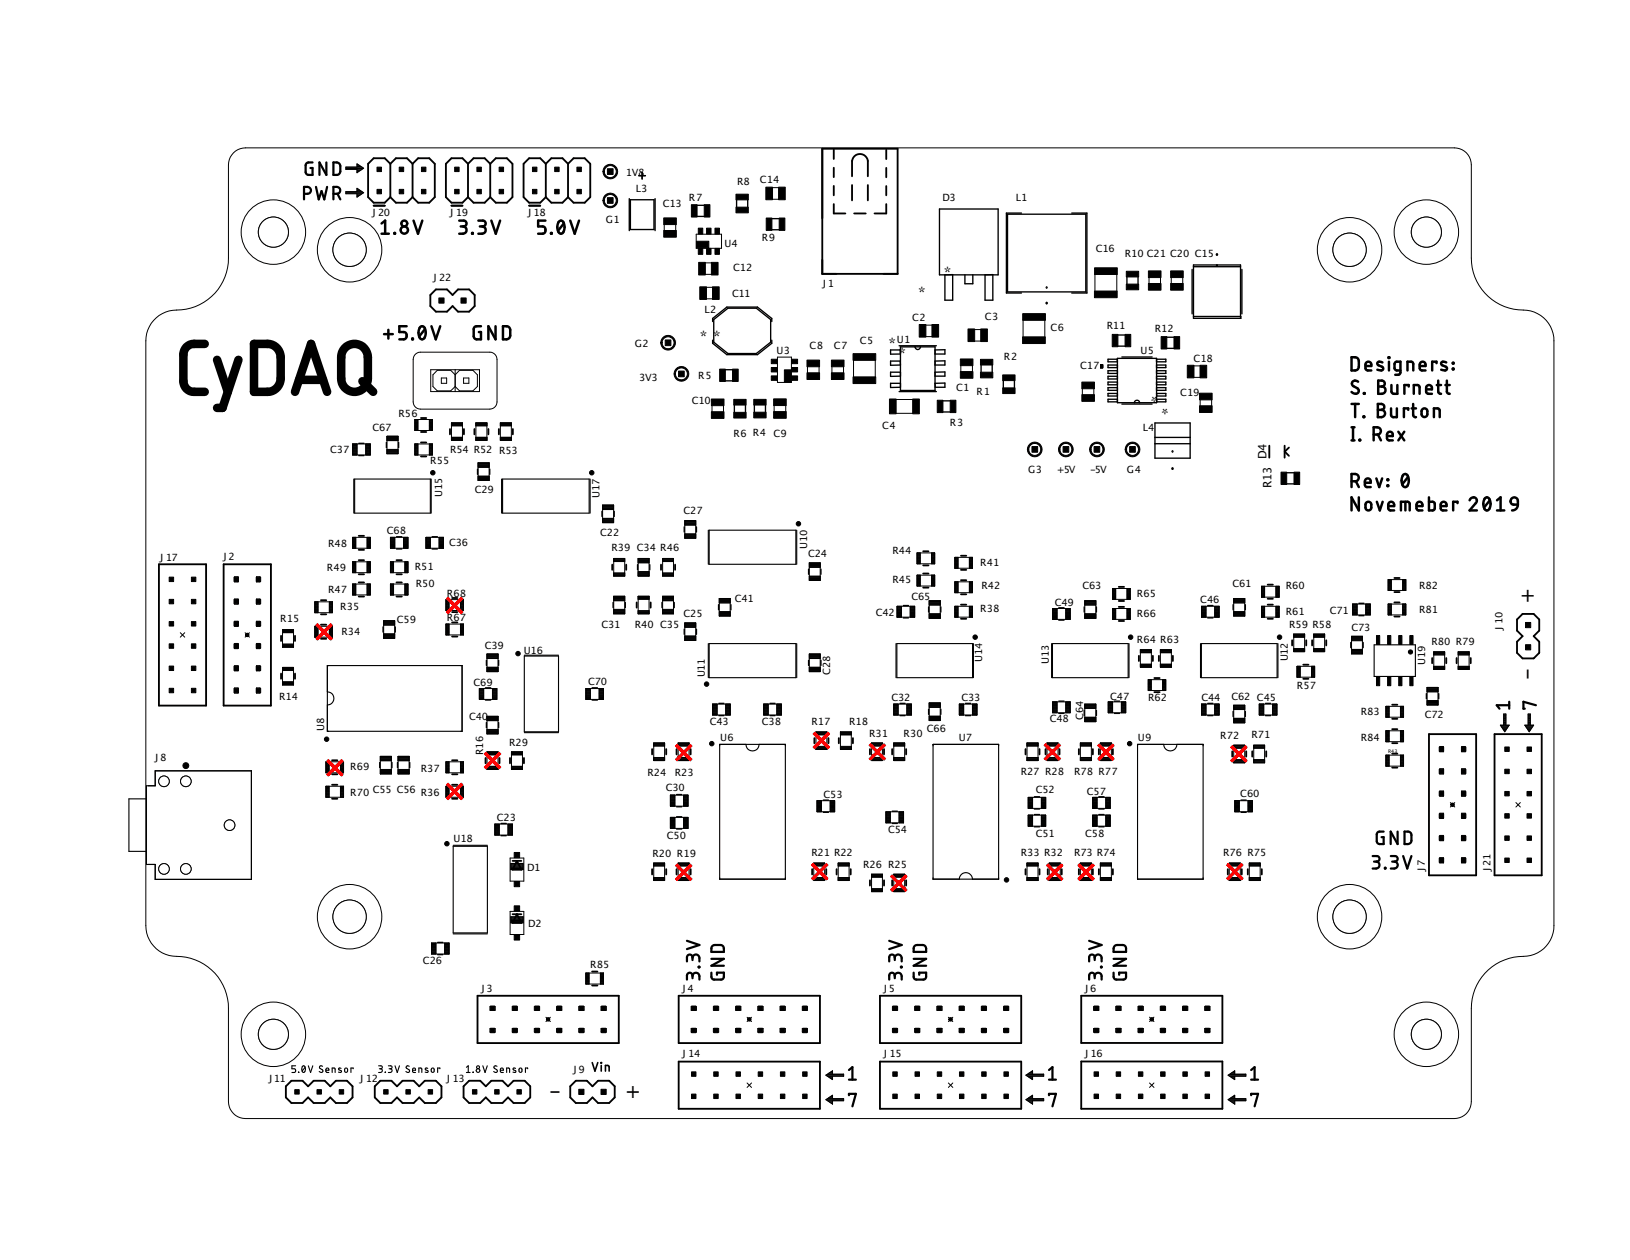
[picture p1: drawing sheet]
<svg xmlns="http://www.w3.org/2000/svg" width="279mm" height="216mm" viewBox="0 0 279 216" stroke-linecap="round" stroke-linejoin="round" font-family="sans-serif">
<defs><g id="words">
<g font-size="3.5">
<text x="262.9" y="103.5" transform="rotate(-90 262.9 103.5)">+</text>
<text x="262.9" y="116.4" transform="rotate(-90 262.9 116.4)">-</text>
<text x="94.1" y="188.1">-</text>
<text x="107.1" y="188.1">+</text>
</g>
<g font-size="2.7">
<text x="161.8" y="47.6">*</text>
<text x="157.4" y="51">*</text>
<text x="119.9" y="58.6">* *</text>
<text x="152.3" y="59.8">*</text>
<text x="154" y="61.5">*</text>
<text x="198.5" y="67" transform="rotate(-180 198.5 67)">*</text>
<text x="200.4" y="69" transform="rotate(-180 200.4 69)">*</text>
</g>
<g font-size="2">
<text x="217.1" y="78.7" transform="rotate(-90 217.1 78.7)">D4</text>
<text x="217.9" y="83.7" transform="rotate(-90 217.9 83.7)">R13</text>
</g>
<g font-size="1.7">
<text x="107.3" y="30.2">1V8</text>
<text x="109" y="32.9">L3</text>
<text x="113.6" y="35.6">C13</text>
<text x="118.1" y="34.5">R7</text>
<text x="126.4" y="31.6">R8</text>
<text x="130.3" y="31.4">C14</text>
<text x="161.5" y="34.4">D3</text>
<text x="174.1" y="34.4">L1</text>
<text x="63.9" y="37">J20</text>
<text x="77.2" y="37">J19</text>
<text x="90.5" y="37">J18</text>
<text x="103.8" y="38.2">G1</text>
<text x="130.6" y="41.3">R9</text>
<text x="124.2" y="42.3">U4</text>
<text x="125.7" y="46.5">C12</text>
<text x="187.8" y="43.1">C16</text>
<text x="192.8" y="44.1">R10 C21 C20 C15</text>
<text x="74.3" y="48.1">J22</text>
<text x="120.8" y="53.6">L2</text>
<text x="125.5" y="50.9">C11</text>
<text x="141" y="49.2">J1</text>
<text x="108.8" y="59.5">G2</text>
<text x="138.8" y="59.7">C8</text>
<text x="143" y="59.7">C7</text>
<text x="147.4" y="59">C5</text>
<text x="153.7" y="58.8">U1</text>
<text x="156.4" y="55">C2</text>
<text x="168.8" y="54.9">C3</text>
<text x="180.1" y="56.8">C6</text>
<text x="189.7" y="56.4">R11</text>
<text x="197.9" y="56.8">R12</text>
<text x="109.6" y="65.2">3V3</text>
<text x="119.7" y="65">R5</text>
<text x="133.1" y="60.6">U3</text>
<text x="172.1" y="61.7">R2</text>
<text x="185.2" y="63.3">C17</text>
<text x="195.5" y="60.6">U5</text>
<text x="204.6" y="62">C18</text>
<text x="68.3" y="71.5">R56</text>
<text x="118.6" y="69.3">C10</text>
<text x="163.9" y="67.1">C1</text>
<text x="167.4" y="67.7">R1</text>
<text x="202.3" y="67.9">C19</text>
<text x="56.6" y="77.7">C37</text>
<text x="63.9" y="73.9">C67</text>
<text x="77.2" y="77.7">R54 R52 R53</text>
<text x="125.7" y="74.9">R6 R4</text>
<text x="132.6" y="74.9">C9</text>
<text x="151.2" y="73.5">C4</text>
<text x="162.8" y="73.1">R3</text>
<text x="195.9" y="73.8">L4</text>
<text x="73.8" y="79.6">R55</text>
<text x="176.2" y="81">G3</text>
<text x="181.2" y="81">+5V</text>
<text x="186.9" y="81">-5V</text>
<text x="193.2" y="81">G4</text>
<text x="75.8" y="85.2" transform="rotate(-90 75.8 85.2)">U15</text>
<text x="81.4" y="84.5">C29</text>
<text x="102.8" y="85.3" transform="rotate(-90 102.8 85.3)">U17</text>
<text x="117.2" y="88.2">C27</text>
<text x="56.2" y="93.7">R48</text>
<text x="66.3" y="91.6">C68</text>
<text x="77" y="93.5">C36</text>
<text x="102.9" y="91.8">C22</text>
<text x="104.8" y="94.4">R39 C34 R46</text>
<text x="138.4" y="94.1" transform="rotate(-90 138.4 94.1)">U10</text>
<text x="138.5" y="95.4">C24</text>
<text x="153" y="95">R44</text>
<text x="27.5" y="96.1">J17</text>
<text x="38.3" y="96">J2</text>
<text x="56" y="97.9">R49</text>
<text x="56.2" y="101.7">R47</text>
<text x="71.1" y="97.7">R51</text>
<text x="71.3" y="100.5">R50</text>
<text x="153" y="100">R45</text>
<text x="168" y="96.9">R41</text>
<text x="168.2" y="100.9">R42</text>
<text x="185.6" y="100.9">C63</text>
<text x="211.3" y="100.5">C61</text>
<text x="220.4" y="100.9">R60</text>
<text x="243.3" y="100.9">R82</text>
<text x="48" y="106.6">R15</text>
<text x="58.3" y="104.5">R35</text>
<text x="68" y="106.8">C59</text>
<text x="76.6" y="106.4">R67</text>
<text x="76.6" y="102.2">R68</text>
<text x="103.1" y="107.6">C31</text>
<text x="108.8" y="107.6">R40 C35</text>
<text x="117.2" y="105.7">C25</text>
<text x="125.9" y="103.2">C41</text>
<text x="150.1" y="105.5">C42</text>
<text x="156.2" y="102.8">C65</text>
<text x="168" y="104.9">R38</text>
<text x="180.8" y="103.8">C49</text>
<text x="194.9" y="102.2">R65</text>
<text x="194.9" y="105.7">R66</text>
<text x="205.7" y="103.4">C46</text>
<text x="220.4" y="105.3">R61</text>
<text x="221" y="107.6">R59 R58</text>
<text x="227.9" y="105.2">C71</text>
<text x="243.3" y="105.1">R81</text>
<text x="257.6" y="107.9" transform="rotate(-90 257.6 107.9)">J10</text>
<text x="58.5" y="108.7">R34</text>
<text x="83.1" y="111.2">C39</text>
<text x="89.8" y="112">U16</text>
<text x="168.4" y="113.4" transform="rotate(-90 168.4 113.4)">U14</text>
<text x="179.8" y="113.7" transform="rotate(-90 179.8 113.7)">U13</text>
<text x="194.9" y="110.2">R64 R63</text>
<text x="220.8" y="113.3" transform="rotate(-90 220.8 113.3)">U12</text>
<text x="231.6" y="108.2">C73</text>
<text x="244.3" y="113.9" transform="rotate(-90 244.3 113.9)">U19</text>
<text x="245.4" y="110.4">R80 R79</text>
<text x="47.9" y="120">R14</text>
<text x="81.2" y="117.5">C69</text>
<text x="100.8" y="117.3">C70</text>
<text x="120.8" y="116" transform="rotate(-90 120.8 116)">U11</text>
<text x="142.3" y="115.6" transform="rotate(-90 142.3 115.6)">C28</text>
<text x="190.3" y="120">C47</text>
<text x="211.1" y="120">C62 C45</text>
<text x="222.3" y="118.1">R57</text>
<text x="55.6" y="125.2" transform="rotate(-90 55.6 125.2)">U8</text>
<text x="80.4" y="123.4">C40</text>
<text x="121.6" y="124.2">C43</text>
<text x="130.6" y="124.2">C38</text>
<text x="139.1" y="124.1">R17</text>
<text x="145.6" y="124.1">R18</text>
<text x="152.8" y="120.1">C32</text>
<text x="158.9" y="125.5">C66</text>
<text x="164.8" y="120.1">C33</text>
<text x="179.9" y="123.7">C48</text>
<text x="185.7" y="123.3" transform="rotate(-90 185.7 123.3)">C64</text>
<text x="196.8" y="120.1">R62</text>
<text x="205.9" y="120.1">C44</text>
<text x="233.3" y="122.5">R83</text>
<text x="244.2" y="123">C72</text>
<text x="26.6" y="130.4">J8</text>
<text x="60" y="132">R69</text>
<text x="82.8" y="129.4" transform="rotate(-90 82.8 129.4)">R16</text>
<text x="87.3" y="127.8">R29</text>
<text x="123.4" y="127">U6</text>
<text x="149" y="126.2">R31</text>
<text x="154.9" y="126.2">R30</text>
<text x="164.3" y="126.9">U7</text>
<text x="195.1" y="127">U9</text>
<text x="209.2" y="126.6">R72</text>
<text x="214.5" y="126.4">R71</text>
<text x="233.3" y="126.9">R84</text>
<text x="60" y="136.3">R70</text>
<text x="63.9" y="135.9">C55 C56</text>
<text x="72.1" y="136.4">R36</text>
<text x="72.1" y="132.2">R37</text>
<text x="111" y="133">R24</text>
<text x="114.1" y="135.6">C30</text>
<text x="115.7" y="133">R23</text>
<text x="141.2" y="136.7">C53</text>
<text x="175" y="132.8">R27 R28</text>
<text x="177.6" y="136">C52</text>
<text x="184.1" y="132.8">R78 R77</text>
<text x="186.3" y="136.1">C57</text>
<text x="212.6" y="136.5">C60</text>
<text x="85.2" y="140.7">C23</text>
<text x="114.3" y="143.8">C50</text>
<text x="152.2" y="142.8">C54</text>
<text x="177.6" y="143.4">C51</text>
<text x="186" y="143.5">C58</text>
<text x="77.8" y="144.3">U18</text>
<text x="90.4" y="149.3">D1</text>
<text x="111.8" y="146.8">R20 R19</text>
<text x="139.1" y="146.6">R21 R22</text>
<text x="147.9" y="148.8">R26 R25</text>
<text x="175" y="146.7">R33 R32</text>
<text x="184.1" y="146.7">R73 R74</text>
<text x="209.6" y="146.7">R76 R75</text>
<text x="244.2" y="149.3" transform="rotate(-90 244.2 149.3)">J7</text>
<text x="255.5" y="149.3" transform="rotate(-90 255.5 149.3)">J21</text>
<text x="90.5" y="158.8">D2</text>
<text x="72.5" y="165.2">C26</text>
<text x="101.2" y="165.9">R85</text>
<text x="82.5" y="169.9">J3</text>
<text x="117" y="169.9">J4</text>
<text x="151.5" y="169.9">J5</text>
<text x="186" y="169.9">J6</text>
<text x="46.1" y="185.4">J11</text>
<text x="61.8" y="185.4">J12</text>
<text x="76.6" y="185.4">J13</text>
<text x="98.3" y="183.9">J9</text>
<text x="117" y="181.2">J14</text>
<text x="151.5" y="181.2">J15</text>
<text x="186" y="181.2">J16</text>
</g>
<text font-size=".8" x="237.9" y="129.1">R43</text>
</g></defs>
<g fill="none" stroke="#000" stroke-width=".32">
<path d="M64.1 35.2h1.9M66.9 28.1l-.9-1h-1.9l-1 1v5.7l1 .9h1.9l.9-.9M66.9 28.1l1-1h1.9l.9 1M66.9 33.8l1 .9h1.9l.9-.9M66.9 28.1v5.7M70.7 28.1l1-1h1.9l.9 1v5.7l-.9 .9h-1.9l-1-.9M70.7 28.1v5.7M77.4 35.2h1.9M80.2 28.1l1-1h1.9l.9 1M80.2 33.8l1 .9h1.9l.9-.9M80.2 28.1l-.9-1h-1.9l-1 1v5.7l1 .9h1.9l.9-.9M80.2 28.1v5.7"/>
<path d="M84 28.1l1-1h1.9l.9 1v5.7l-.9 .9h-1.9l-1-.9M84 28.1v5.7M90.7 35.2h1.9M93.6 28.1l-1-1h-1.9l-1 1v5.7l1 .9h1.9l1-.9M93.6 33.8l.9 .9h1.9l1-.9M93.6 28.1l.9-1h1.9l1 1M93.6 28.1v5.7M97.4 28.1l.9-1h1.9l1 1v5.7l-1 .9h-1.9l-.9-.9M97.4 28.1v5.7M140.9 25.5h13v21.4h-13zM142.9 25.6v1.6M142.9 28.7v1.7"/>
<path d="M142.9 31.9v1.6M142.9 35v1.6h2M146 30.2v-2.6a1.37 1.37 0 0 1 1.4-1.2 1.37 1.37 0 0 1 1.4 1.2v2.6M146 31.7v2.6M146.4 36.6h2M148.8 31.7v2.6M151.9 25.7v1.6M151.9 28.8v1.6M151.9 31.9v1.6M151.9 35v1.6h-2M74.7 49.6h1.9l1 .9 .9-.9h1.9l1 .9v2l-1 .9h-1.9l-.9-.9-1 .9h-1.9l-.9-.9v-2zM72.2 78.2h.9"/>
<path d="M72.2 75.8h.9M72.2 71.6h.9M72.2 74h.9M77.1 73.5v.9M79.5 73.5v.9M81.3 73.5v.9M83.7 73.5v.9M85.5 73.5v.9M87.9 73.5v.9M217.6 76.4v2M220.2 76.4v2M220.9 76.7l-.7 .7 .7 .7"/>
<path d="M27.2 96.7h8.1v24.2h-8.1zM38.3 96.7h8.1v24.2h-8.1zM61.5 91.8h.9M61.5 94.2h.9M61.5 99.8h.9M61.5 96h.9M61.5 98.4h.9M68 99.8h.9M68 96h.9M68 98.4h.9M104.9 96.8v.8M107.3 96.8v.8"/>
<path d="M113.3 96.8v.8M115.7 96.8v.8M158.2 94.5h1M158.2 96.9h1M158.2 98.3h1M164.7 97.6h.9M164.7 95.2h.9M164.7 99.4h.9M239 99h.9M48.2 108.9v.9M48.2 115.4v.9M50.6 108.9v.9"/>
<path d="M50.6 115.4v.9M55 109.5h.9M55 107h.9M55 102.8h.9M55 105.3h.9M61.5 102.2h.9M68 102.2h.9M77.5 106.7h.9M77.5 109.1h.9M77.5 104.9h.9M77.5 102.5h.9M109.1 103.2v.9"/>
<path d="M111.5 103.2v.9M158.2 100.7h1M164.7 103.6h.9M164.7 106h.9M164.7 101.8h.9M191.8 103h.9M191.8 100.6h.9M191.8 104h.9M191.8 106.4h.9M195.2 112.4v.9M197.6 112.4v.9M197.9 118.6h.9"/>
<path d="M197.9 116.2h.9M198.6 112.4v.9M201 112.4v.9M217.3 102.6h.9M217.3 100.2h.9M217.3 103.6h.9M217.3 106h.9M221.5 109.7v.9M223.4 116.3h.9M223.4 113.9h.9M223.9 109.7v.9M224.9 109.7v.9"/>
<path d="M227.3 109.7v.9M239 103.2h.9M239 105.6h.9M239 101.5h.9M245.5 112.8v.8M247.9 112.8v.8M249.7 112.8v.8M252.1 112.8v.8M260 106.2l1-1h1.9l.9 1v1.9l-.9 .9 .9 1v1.9l-.9 .9h-1.9l-1-.9v-1.9l1-1-1-.9zM56.9 134.5h.9M56.9 136.9h.9M56.9 132.7h.9"/>
<path d="M56.9 130.3h.9M77.5 134.5h.9M77.5 136.9h.9M77.5 132.7h.9M77.5 130.3h.9M83.2 129.9v.9M85.6 129.9v.9M87.4 129.9v.9M89.8 129.9v.9M111.8 128.4v.9M114.2 128.4v.9M116 128.4v.9"/>
<path d="M118.4 128.4v.9M139.6 126.5v.9M142 126.5v.9M143.8 126.5v.9M146.2 126.5v.9M149.1 128.4v.9M151.5 128.4v.9M152.9 128.4v.9M155.3 128.4v.9M175.8 128.4v.9M178.2 128.4v.9M179.2 128.4v.9"/>
<path d="M181.6 128.4v.9M184.9 128.4v.9M187.3 128.4v.9M188.4 128.4v.9M190.8 128.4v.9M211.2 128.7v.9M213.6 128.7v.9M214.7 128.7v.9M217 128.7v.9M238.6 123.2h.9M238.6 120.8h.9M238.6 124.9h.9"/>
<path d="M238.6 127.3h.9M238.6 129.1h.9M238.6 131.5h.9M244.9 125.8h8.1v24.2h-8.1zM256.2 125.8h8.1v24.2h-8.1zM87.9 147.5h1.5M87.9 156.7h1.5M88.6 147.5l.8 1.5h-1.5zM88.6 156.7l.8 1.4h-1.5zM111.8 148.9v.9M114.2 148.9v.9M116 148.9v.9"/>
<path d="M118.4 148.9v.9M139.2 148.9v.9M141.6 148.9v.9M143.4 148.9v.9M145.8 148.9v.9M149.1 150.8v.9M151.5 150.8v.9M152.9 150.8v.9M155.3 150.8v.9M175.8 148.9v.9M178.2 148.9v.9M179.6 148.9v.9"/>
<path d="M182 148.9v.9M184.9 148.9v.9M187.3 148.9v.9M188.4 148.9v.9M190.8 148.9v.9M210.5 148.9v.9M212.9 148.9v.9M213.9 148.9v.9M216.3 148.9v.9M81.9 170.6h24.2v8.1h-24.2zM101.5 168.9h.9M101.5 166.5h.9"/>
<path d="M116.3 170.6h24.2v8.1h-24.2zM150.8 170.6h24.2v8.1h-24.2zM185.3 170.6h24.2v8.1h-24.2zM49 186.1l1-.9h1.9l.9 .9 1-.9h1.9l.9 .9 1-.9h1.9l.9 .9v1.9l-.9 1h-1.9l-1-1-.9 1h-1.9l-1-1-.9 1h-1.9l-1-1zM65.2 185.2h1.9l1 .9 .9-.9h1.9l1 .9 .9-.9h1.9l1 .9v1.9l-1 1h-1.9l-.9-1-1 1h-1.9l-.9-1-1 1h-1.9l-1-1v-1.9zM80.4 185.2h1.9l1 .9 .9-.9h1.9l1 .9 .9-.9h1.9l1 .9v1.9l-1 1h-1.9l-.9-1-1 1h-1.9l-.9-1-1 1h-1.9l-.9-1v-1.9zM97.7 186.1l1-.9h1.9l1 .9 .9-.9h1.9l1 .9v1.9l-1 1h-1.9l-.9-1-1 1h-1.9l-1-1zM116.3 181.9h24.2v8.1h-24.2zM150.8 181.9h24.2v8.1h-24.2zM185.3 181.9h24.2v8.1h-24.2z"/>
</g>
<g fill="none" stroke="#000" stroke-width=".42">
<path d="M65.4 38.3l.6-.5v2.2M67.6 39.9l.1 .1zM70.9 37.8l.7 2.2 .8-2.2M78.7 37.8h.8a.5 .5 0 0 1 .5 .5 .5 .5 0 0 1-.5 .5h-.5M79.4 38.8a.62 .62 0 0 1 .6 .6 .62 .62 0 0 1-.6 .6h-.7M80.9 39.9h.1v.1h-.1zM82 37.8h.8a.5 .5 0 0 1 .5 .5 .5 .5 0 0 1-.5 .5h-.5M82.6 38.8a.62 .62 0 0 1 .6 .6 .62 .62 0 0 1-.6 .6h-.6M84.2 37.8l.8 2.2 .7-2.2M93.5 37.8h-1.3v1h.8a.64 .64 0 0 1 .5 .6 .64 .64 0 0 1-.5 .6h-.8M94.4 39.9h.2v.1h-.2zM95.8 38a.52 .52 0 0 1 .6-.1 .52 .52 0 0 1 .3 .5v1.1a.54 .54 0 0 1-.6 .5 .54 .54 0 0 1-.5-.5l-.1-.8z"/>
<path d="M96.6 38.3l-.9 1.2M97.7 37.8l.8 2.2 .8-2.2M65.4 40h1.3M65.8 57.3h1.5M66.6 56.5v1.5M69.7 55.9h-1.2v1h.7a.63 .63 0 0 1 .5 .6 .63 .63 0 0 1-.5 .6h-.7M70.7 58h.1v.1h-.1zM72 56a.52 .52 0 0 1 .6-.1 .52 .52 0 0 1 .3 .6v1.1a.54 .54 0 0 1-.5 .5 .54 .54 0 0 1-.6-.5v-.9zM72.9 56.4l-1 1.2M74 55.9l.7 2.2 .8-2.2M82.4 55.9h-.7a.47 .47 0 0 0-.5 .5v1.2l.1 .3 .3 .2h.8v-1.2h-.3M84.9 55.9v2.2l-1.2-2.2v2.2"/>
<path d="M86.2 55.9h.8l.3 .3 .2 .3v1l-.2 .4a1.13 1.13 0 0 1-1.1 .2zM231.7 61.2l.8 .1 .4 .4v1.1l-.1 .4-.3 .2-.8 .1zM231.7 69.2h1.2M231.7 75.5h.5M231.7 73.2h.5M231.9 73.2v2.3M232.3 69.2v2.3M232.8 65.4a.56 .56 0 0 0-.9-.1 .56 .56 0 0 0 .1 .9l.7 .3a.57 .57 0 0 1 0 .9 .57 .57 0 0 1-.8-.1l-.2-.1M233 75.4l.2 .1zM233.7 71.4h.1v.1h-.1zM233.8 67.4h.1v.1h-.1zM234.1 62.7h1a.52 .52 0 0 0-.4-.7 .52 .52 0 0 0-.6 .5l.1 .9 .2 .1h.7"/>
<path d="M235.5 74.5h.6a.62 .62 0 0 0 .6-.7 .62 .62 0 0 0-.6-.6h-.6v2.3M236.2 69.2h.6a.51 .51 0 0 1 .5 .5 .51 .51 0 0 1-.5 .5 .62 .62 0 0 1 .6 .7 .62 .62 0 0 1-.6 .6h-.6zM236.2 70.2h.6M236.2 74.5l.5 1M236.2 65.2h.7a.51 .51 0 0 1 .5 .5 .51 .51 0 0 1-.5 .5 .62 .62 0 0 1 .6 .7 .62 .62 0 0 1-.6 .6h-.7zM236.2 66.2h.7M237 62.1a.59 .59 0 0 0-.9 .1l.1 .3 .8 .4a.33 .33 0 0 1 .1 .4 .33 .33 0 0 1-.3 .2l-.7-.1M237.7 74.7h1a.52 .52 0 0 0-.3-.7 .52 .52 0 0 0-.7 .5l.1 .9 .9 .1M238 61.2h.1v.1h-.1zM238.1 62v1.5M238.4 70l.1 1.2 .3 .3h.6v-1.5M238.5 66v1.1l.1 .3 .3 .1h.6v-1.5"/>
<path d="M239.7 74l1 1.5M240.1 63.5h-.7l-.3-.3a1.26 1.26 0 0 1 .1-1.1l.9-.1-.1 2-.2 .2h-.6M240.7 74l-1 1.5M241.3 63.5v-1.5l.8 .1 .2 1.4M241.4 70.2v-.2h-.8v1.5M241.5 66.2v-.2h-.8v1.5M242 70h.7M242.2 69.2l.1 2 .4 .3M242.3 67.5v-1.5h.8l.2 .2v1.3M243.4 62.7h.9a.52 .52 0 0 0-.3-.7 .52 .52 0 0 0-.6 .5l.1 .9 .2 .1h.6M243.8 70.1l.5-.1a.87 .87 0 0 1 .1 1.4l-.3 .1-.4-.4v-.6zM244.5 66.7h.9a.52 .52 0 0 0-.3-.7 .52 .52 0 0 0-.6 .5l.1 .9 .2 .1h.6"/>
<path d="M245.8 71.5v-1.5h.7l.3 .2v1.3M246.2 62.2v-.2h-.7v1.5M246.3 66h.7M246.5 65.2v2l.5 .3M247.8 66h.7M247.9 62.1a.58 .58 0 0 0-.9 .1l.1 .3 .7 .3a.33 .33 0 0 1 .2 .4 .33 .33 0 0 1-.3 .3l-.7-.1M248 65.2v2l.5 .3M249 62.2h.2v.1h-.2zM249 63.2h.2v.1h-.2zM231.7 82.5h.6a.62 .62 0 0 0 .6-.7 .62 .62 0 0 0-.6-.6h-.6v2.3M232.4 82.5l.5 1M232.9 85.2v2.3l-1.2-2.3v2.3"/>
<path d="M234 82.7h.9a.52 .52 0 0 0-.3-.7 .52 .52 0 0 0-.6 .5l.1 .9 .8 .1M234.2 86.1l.5-.1a.87 .87 0 0 1 .1 1.4l-.3 .1-.4-.4zM235.9 82l.5 1.5 .5-1.5M236 86l.5 1.5 .5-1.5M237.8 82.1h.2v.2h-.2zM237.8 83.2h.2v.1h-.2zM238 86.7h1a.53 .53 0 0 0-.4-.7 .53 .53 0 0 0-.6 .5v.6l.1 .3 .9 .1M240.1 87.5v-1.5l1.4 .1 .1 .2v1.2M240.5 81.4a.53 .53 0 0 1 .6-.1 .53 .53 0 0 1 .3 .5v1.1a.54 .54 0 0 1-.5 .6 .54 .54 0 0 1-.6-.6v-.8zM240.9 86v1.5M241.4 81.7l-1 1.3M242.8 86.7h1a.53 .53 0 0 0-.3-.7 .53 .53 0 0 0-.7 .5v.6l.1 .3 .9 .1"/>
<path d="M244.9 85.2v2.3l.8-.1 .2-.2v-1l-.2-.2h-.8M247 86.7h.9a.52 .52 0 0 0-.3-.7 .52 .52 0 0 0-.6 .5l.1 .9 .8 .1M249.8 86.2v-.2h-.7v1.5M251.9 85.7a.62 .62 0 0 1 .9-.5 .62 .62 0 0 1 .2 1l-1.1 1.3h1.3M254.5 85.4a.53 .53 0 0 1 .6-.1 .53 .53 0 0 1 .3 .5 1.27 1.27 0 0 1-.5 1.7 1.05 1.05 0 0 1-.6-1.4zM255.4 85.7l-1 1.3M256.6 87.5h1.3M256.6 85.7l.6-.5v2.3M259.1 85.5a.63 .63 0 0 1 .7-.2 .63 .63 0 0 1 .4 .6v.6h-.8a.61 .61 0 0 1-.3-1zM260.2 86.5a.94 .94 0 0 1-1 1"/>
<circle cx="69.3" cy="38.3" r=".5"/>
<circle cx="69.3" cy="39.4" r=".63"/>
</g>
<path d="M35.1 58.9h-1.8a1.81 1.81 0 0 0-1.9 1.8v4.6a1.81 1.81 0 0 0 1.9 1.8h1.8M43.5 58.9h2.3a2.29 2.29 0 0 1 2.3 2.3v3.7a2.3 2.3 0 0 1-2.3 2.2h-2.3zM59.1 59.7a2.29 2.29 0 0 1 2.5-.6 2.29 2.29 0 0 1 1.5 2.1v3.7a2.29 2.29 0 0 1-2.3 2.3 2.29 2.29 0 0 1-2.3-2.3v-3.7a2.26 2.26 0 0 1 .6-1.5zM37.2 61.7l1.9 5.4M40.9 61.7l-2.8 8.2h-.9M50.6 67.1l2.7-8.2 2.8 8.2M51.3 65.1h4.1M62.1 65.3l1.9 1.8" fill="none" stroke="#000" stroke-width="1.5"/>
<g fill="none" stroke="#000" stroke-width=".23">
<path d="M107.9 34v5.5M108.1 34.2h4v5.1h-4zM109.5 30.1h1.1M110.1 29.5v1.2M112.3 34v5.5M119.5 37.1h1.2M119.5 35.2h1.2M126.3 34.2v1.3M128.2 34.2v1.3M132.3 39.4h1.2M132.3 37.5h1.2M161 35.8h10.1v11.3h-10.1z"/>
<path d="M172.7 36.7h13.4v13.3h-13.4zM175.1 36.5h-2.6v13.7h2.6M183.7 36.5h2.6v13.7h-2.6M122.2 55.1v-.5l2.4-2h5.2l2.5 2v.5M122.2 58.3v.5l2.4 2h5.2l2.5-2v-.5M122.3 54.8l2.5-2h4.8l2.5 2v3.8l-2.5 2h-4.8l-2.5-2zM152.7 60h1.6v.7h-1.6zM154.1 59.2h6.4M154.3 59.4h6v7.5h-6zM156.8 59.4a.47 .47 0 0 0 .5 .5 .47 .47 0 0 0 .5-.5M160.3 60l1.7-.1v.8h-1.7M162 47.1h1.3v4.3h-1.3z"/>
<path d="M165.4 47.1v1.5h1.4v-1.5M168.8 47.1h1.4v4.3h-1.4zM191.6 59.3h1.2M191.6 57.4h1.2M193.2 47.5v1.2M195.1 47.5v1.2M200 59.7h1.2M200 57.8h1.2M204.3 46.2v7.6M204.6 45.7h8M204.6 54.2h8.1v.3h-8.1v-9.1h8v9.1M212.9 46.2v7.6"/>
<path d="M61.5 78.1h.9M61.5 76h.9M66.2 75.8v.9M68.3 75.8v.9M124.3 65.3h1.2M124.3 63.4h1.2M125.9 69.4v1.2M127.8 69.4v1.2M129.3 69.4v1.2M131.2 69.4v1.2M152.7 61.9h1.6v.6l-1.6 .1zM154.1 67.1h6.4"/>
<path d="M154.3 63.8h-1.6v.7h1.6M154.3 65.7h-1.6v.7h1.6M160.3 65.7l1.7-.1v.8h-1.7zM160.3 61.9l1.7-.1v.7h-1.7M160.3 63.8l1.7-.1v.8h-1.7M161.6 68.7h1.3M161.6 70.6h1.3M168.2 62.5v1.3M170.1 62.5v1.3M172 65.2v1.2M173.9 65.2v1.2M189.9 61.6h1.6v.4h-1.6z"/>
<path d="M191.5 62.5h-1.6v.5h1.6M191.5 66.4h-1.6v.5h1.6M191.5 68.4h-1.6v.5h1.6M191.5 67.4h-1.6v.5h1.6M191.5 61.4h6.7v7.6h-6.7zM191.5 65.5h-1.6v.4h1.6M191.5 64.5h-1.6v.4h1.6M191.5 63.5h-1.6v.5h1.6M192.3 61.2h5.2M192.3 69.2h5.2M195.3 69a.46 .46 0 0 0-.4-.4 .46 .46 0 0 0-.5 .4M198 76h6"/>
<path d="M198 72.5h6v6h-6zM198 75h6M198.2 62.5h1.6v.5h-1.6M198.2 66.4h1.6v.5h-1.6M198.2 68.4h1.6v.5h-1.5zM198.2 61.6h1.6v.4h-1.6M198.2 63.5h1.6v.5h-1.6M198.2 64.5h1.6v.4h-1.6M198.2 65.5h1.6v.4h-1.6M198.2 67.4h1.6v.5h-1.5zM68 92h.9M68 94.1h.9"/>
<path d="M74.1 92h.9M74.1 94.1h.9M81.9 80.4v.9M83.9 80.4v.9M103.2 87.6v.9M105.3 87.6v.9M109.3 96.8v.8M111.4 96.8v.8M117.3 90.3v.9M119.4 90.3v.9M138.6 97.5v.9M140.7 97.5v.9"/>
<path d="M220.6 82.9h1.2M220.6 81h1.2M65.7 107.4v.9M67.8 107.4v.9M83.2 120h.9M83.2 117.9h.9M83.4 113.1v.9M85.5 113.1v.9M101.5 120h.9M101.5 117.9h.9M105.1 103.2v.9M107.2 103.2v.9"/>
<path d="M113.5 103.2v.9M115.6 103.2v.9M117.3 107.8v.9M119.4 107.8v.9M123.2 103.6v.9M125.3 103.6v.9M138.6 113.1v.9M140.7 113.1v.9M154.8 103.8h.9M154.8 105.9h.9M159.2 104v.9M161.3 104v.9"/>
<path d="M181.5 104.1h.9M181.5 106.3h.9M185.8 104v.9M187.9 104v.9M207 103.8h.9M207 105.9h.9M211.4 103.6v.9M213.5 103.6v.9M231.5 110.1v.9M232.9 105.5h.9M232.9 103.4h.9M233.7 110.1v.9"/>
<path d="M244.5 118.9v.8M246.6 118.9v.8M65.1 130.6v1M67.2 130.6v1M68.1 130.6v1M70.2 130.6v1M83.4 123.8v.9M85.5 123.8v.9M116 138.2h.9M116 136.1h.9M116 140h.9M123.2 122.6h.9"/>
<path d="M123.2 120.5h.9M132 122.6h.9M132 120.5h.9M141.1 139.2h.9M141.1 137.1h.9M152.9 139h.9M154.3 122.6h.9M154.3 120.5h.9M159.2 121.5v.9M161.3 121.5v.9M165.5 122.6h.9M165.5 120.5h.9"/>
<path d="M177.3 139.6h.9M177.3 136.5h.9M177.3 138.6h.9M181.5 120.1h.9M181.5 122.2h.9M185.8 121.7v.9M187.9 121.7v.9M188.3 139.6h1M188.3 136.5h1M188.3 138.6h1M191 120.1h.9M191 122.2h.9"/>
<path d="M207 122.6h.9M207 120.5h.9M211.4 121.9v.9M212.7 139.2h.9M212.7 137.1h.9M213.5 121.9v.9M216.9 122.6h.9M216.9 120.5h.9M85.9 141.1h.9M85.9 143.2h.9M116 142h.9M152.9 141.1h.9"/>
<path d="M177.3 141.7h.9M188.3 141.7h1M75 161.5h.9M75 163.6h.9"/>
<circle cx="179.4" cy="51.9" r=".11"/>
<circle cx="208.6" cy="43.6" r=".11"/>
<circle cx="201" cy="80.3" r=".12"/>
</g>
<g fill="none" stroke="#000" stroke-width=".17">
<path d="M59.3 32.8h1.9v-.5l1.1 .7-1.1 .8v-.6h-1.9zM59.3 33.1h2.8M59.3 33h3M59.3 32.9h2.8M59.3 28.9h3M59.3 28.8h2.9M61.2 28.6v-.5l1.1 .7-1.1 .8M61.2 29v.6M61.2 33.7h.1M61.2 33.6h.2M61.2 33.5h.4M61.2 33.4h.6"/>
<path d="M61.2 33.3h.8M61.2 32.8h.8M61.2 32.7h.6M61.2 32.6h.4M61.2 32.4h.2M61.2 32.3h.1M61.2 29.6h.1M61.2 29.5h.2M61.2 29.4h.3M61.2 29.2h.5M61.2 29.1h.7M61.2 28.5h.7"/>
<path d="M61.2 28.4h.5M61.2 28.3h.3M61.2 28.2h.1M62.1 28.6h-2.8v.4h2.8M113.9 38.4v1.2M115.8 38.4v1.2M132.4 32.2h1.1M132.4 34.1h1.1M119.3 40.1h4.4v2.4h-4.4zM120.9 47h1.1M120.9 45h1.1M121.1 51.2h1.1"/>
<path d="M121.1 49.2h1.1M158.6 55.7h1.2M158.7 57.7h1.1M167 58.4h1.2M167 56.5h1.1M175.4 54.9v2.9M179.1 54.9v2.9M187.7 47v2.9M191.4 47v2.9M197 47.5v1.1M198.9 47.5v1.1M200.8 47.5v1.1"/>
<path d="M202.7 47.5v1.1M60.5 76.1h3v1.9h-3zM60.5 77.9h.7M60.5 77.8h.7M60.5 77.7h.7M60.5 77.6h.7M60.5 77.5h.7M60.5 77.4h.7M60.5 77.3h.7M60.5 77.2h.7M60.5 77.1h.7M60.5 77h.7"/>
<path d="M60.5 76.9h.7M60.5 76.8h.7M60.5 76.7h.7M60.5 76.6h.7M60.5 76.5h.7M60.5 76.4h.7M60.5 76.3h.7M60.5 76.2h.7M60.5 76.1h.7M61.2 76.1v1.9M62.7 76.1v1.9M62.7 77.9h.8"/>
<path d="M62.7 77.8h.8M62.7 77.7h.8M62.7 77.6h.8M62.7 77.5h.8M62.7 77.4h.8M62.7 77.3h.8M62.7 77.2h.8M62.7 77.1h.8M62.7 77h.8M62.7 76.9h.8M62.7 76.8h.8M62.7 76.7h.8"/>
<path d="M62.7 76.6h.8M62.7 76.5h.8M62.7 76.4h.8M62.7 76.3h.8M62.7 76.2h.8M62.7 76.1h.8M66.3 77.7h1.9M66.3 77.6h1.9M66.3 77.5h1.9M66.3 77.4h1.9M66.3 77.3h1.9M66.3 77.2h1.9"/>
<path d="M66.3 77.1h1.9M66.3 75.5h1.9M66.3 75h1.9M66.3 75.4h1.9M66.3 75.3h1.9M66.3 75.2h1.9M66.3 75.1h1.9M66.3 74.8h1.9v2.9h-1.9zM66.3 77h1.9M66.3 74.8h1.9M71.1 76.1h3v1.9l-3-.1zM71.1 77.9h.5"/>
<path d="M71.1 77.8h.5M71.1 77.7h.5M71.1 77.6h.5M71.1 77.5h.5M71.1 77.4h.5M71.1 77.3h.5M71.1 77.2h.5M71.1 77.1h.5M71.1 77h.5M71.1 76.9h.5M71.1 76.8h.5M71.1 76.7h.5"/>
<path d="M71.1 76.6h.5M71.1 76.5h.5M71.1 76.4h.5M71.1 76.3h.5M71.1 76.2h.5M71.1 76.1h.5M71.1 72.5h.5M71.1 72.9h.5M71.1 72.8h.5M71.1 72.7h.5M71.1 72.6h.5M71.1 71.9h3v1.9h-3z"/>
<path d="M71.1 73.7h.5M71.1 73.6h.5M71.1 73.5h.5M71.1 73.4h.5M71.1 73.3h.5M71.1 73.2h.5M71.1 73.1h.5M71.1 73h.5M71.1 72.4h.5M71.1 72.3h.5M71.1 72.2h.5M71.1 72.1h.5"/>
<path d="M71.1 72h.5M71.1 71.9h.5M71.6 71.9v1.9M71.6 76.1v1.9M73.6 77.9h.5M73.6 77.8h.5M73.6 77.7h.5M73.6 77.6h.5M73.6 77.5h.5M73.6 77.4h.5M73.6 77.3h.5M73.6 77.2h.5"/>
<path d="M73.6 77.1h.5M73.6 77h.5M73.6 76.9h.5M73.6 76.8h.5M73.6 76.7h.5M73.6 76.6h.5M73.6 76.5h.5M73.6 76.4h.5M73.6 76.3h.5M73.6 76.2h.5M73.6 76.1h.5M73.6 72.5h.5"/>
<path d="M73.6 72.9h.5M73.6 72.8h.5M73.6 72.7h.5M73.6 72.6h.5M73.6 71.9v1.9M73.6 76.1v1.9M73.6 73.7h.5M73.6 73.6h.5M73.6 73.5h.5M73.6 73.4h.5M73.6 73.3h.5M73.6 73.2h.5"/>
<path d="M73.6 73.1h.5M73.6 73h.5M73.6 72.4h.5M73.6 72.3h.5M73.6 72.2h.5M73.6 72.1h.5M73.6 72h.5M73.6 71.9h.5M73.8 63.4h8.4v3.7h-8.4zM75 63.5h2.3l.7 .7 .8-.7h2.3l.7 .7v2l-.7 .8h-2.3l-.8-.8-.7 .8h-2.3l-.8-.8v-2zM75.6 64.8h1v.9h-1zM77.4 72.5h1.9v3h-1.9z"/>
<path d="M77.4 73h1.9M77.4 72.9h1.9M77.4 72.8h1.9M77.4 72.7h1.9M77.4 72.6h1.9M77.4 74.9h1.9M77.4 75.4h1.9M77.4 75.3h1.9M77.4 75.2h1.9M77.4 75.1h1.9M77.4 75h1.9M78 63.4v3.7"/>
<path d="M79.5 64.8h.9v.9h-.9zM81.6 72.5h1.9v3h-1.9zM81.6 73h1.9M81.6 72.9h1.9M81.6 72.8h1.9M81.6 72.7h1.9M81.6 72.6h1.9M81.6 74.9h1.9M81.6 75.4h1.9M81.6 75.3h1.9M81.6 75.2h1.9M81.6 75.1h1.9"/>
<path d="M81.6 75h1.9M82 79.3h1.8v3h-1.8zM82 80h1.8M82 79.9h1.8M82 79.8h1.8M82 79.7h1.8M82 79.6h1.8M82 79.5h1.8M82 79.4h1.8M85.8 72.5h1.9v3h-1.9zM85.8 73h1.9M85.8 72.9h1.9"/>
<path d="M85.8 72.8h1.9M85.8 72.7h1.9M85.8 72.6h1.9M85.8 74.9h1.9M85.8 75.4h1.9M85.8 75.3h1.9M85.8 75.2h1.9M85.8 75.1h1.9M85.8 75h1.9M122 69.5v1.1M124 69.4v1.2M132.7 69.4v1.2"/>
<path d="M133.3 61.2h2.4v4.3h-2.4zM134.7 69.4v1.1M138.4 62.8v1.1M140.4 62.8v1.1M142.6 62.8v1.1M144.6 62.8v1.1M146.3 61.7v2.9M150 61.7v2.9M153.6 68.5h2.9M153.6 70.8h2.9M164.7 62.6v1.1M166.7 62.6v1.1"/>
<path d="M185.5 66.6v1.1M187.5 66.5v1.2M188.6 62.5h.4v.5l-.4 .1zM188.6 63h.4M188.6 62.9h.4M188.6 62.8h.4M188.6 62.7h.4M188.6 62.6h.4M188.6 62.5h.4M204.6 62.7h1.1M204.6 64.7h1.1M205.7 68.5v1.1"/>
<path d="M207.7 68.4v1.2M40.2 98.8h.6v.9h-.6zM44 98.8h.6v.9h-.6zM60.5 96.5h.5M60.5 96.4h.5M60.5 96.3h.5M60.5 98h.5M60.5 96.3h3v1.8h-3zM60.5 98.1h.5M60.5 97.3h.5M60.5 97.2h.5M60.5 97.1h.5"/>
<path d="M60.5 97h.5M60.5 96.9h.5M60.5 96.8h.5M60.5 96.7h.5M60.5 96.6h.5M60.5 92.1h3v1.8h-3zM60.5 93.8h.5M60.5 93.7h.5M60.5 93.6h.5M60.5 93.5h.5M60.5 93.4h.5M60.5 93.3h.5"/>
<path d="M60.5 93.2h.5M60.5 93.1h.5M60.5 93h.5M60.5 92.9h.5M60.5 92.8h.5M60.5 92.7h.5M60.5 92.6h.5M60.5 92.5h.5M60.5 92.4h.5M60.5 92.3h.5M60.5 92.2h.5M60.5 92.1h.5"/>
<path d="M60.5 97.9h.5M60.5 97.8h.5M60.5 97.7h.5M60.5 97.6h.5M60.5 97.5h.5M60.5 97.4h.5M61 92.1v1.8M61 96.3v1.8M62.9 96.5h.6M62.9 96.4h.6M62.9 96.3h.6M62.9 98h.6"/>
<path d="M62.9 98.1h.6M62.9 97.3h.6M62.9 97.2h.6M62.9 97.1h.6M62.9 97h.6M62.9 96.9h.6M62.9 96.8h.6M62.9 96.7h.6M62.9 96.6h.6M62.9 92.1v1.8M62.9 96.3v1.8M62.9 93.8h.6"/>
<path d="M62.9 93.7h.6M62.9 93.6h.6M62.9 93.5h.6M62.9 93.4h.6M62.9 93.3h.6M62.9 93.2h.6M62.9 93.1h.6M62.9 93h.6M62.9 92.9h.6M62.9 92.8h.6M62.9 92.7h.6M62.9 92.6h.6"/>
<path d="M62.9 92.5h.6M62.9 92.4h.6M62.9 92.3h.6M62.9 92.2h.6M62.9 92.1h.6M62.9 97.9h.6M62.9 97.8h.6M62.9 97.7h.6M62.9 97.6h.6M62.9 97.5h.6M62.9 97.4h.6M66.9 96.5h.6"/>
<path d="M66.9 96.4h.6M66.9 96.3h.6M66.9 98h.6M66.9 96.3h3v1.8h-3zM66.9 98.1h.6M66.9 97.3h.6M66.9 97.2h.6M66.9 97.1h.6M66.9 97h.6M66.9 96.9h.6M66.9 96.8h.6M66.9 96.7h.6"/>
<path d="M66.9 96.6h.6M66.9 92.1h3v1.8h-3zM66.9 93.8h.8M66.9 93.7h.8M66.9 93.6h.8M66.9 93.5h.8M66.9 93.4h.8M66.9 93.3h.8M66.9 93.2h.8M66.9 93.1h.8M66.9 93h.8M66.9 92.9h.8"/>
<path d="M66.9 92.8h.8M66.9 92.7h.8M66.9 92.6h.8M66.9 92.5h.8M66.9 92.4h.8M66.9 92.3h.8M66.9 92.2h.8M66.9 92.1h.8M66.9 97.9h.6M66.9 97.8h.6M66.9 97.7h.6M66.9 97.6h.6"/>
<path d="M66.9 97.5h.6M66.9 97.4h.6M67.5 96.3v1.8M67.7 92.1v1.8M69.2 93.8h.7M69.2 93.7h.7M69.2 93.6h.7M69.2 93.5h.7M69.2 93.4h.7M69.2 93.3h.7M69.2 93.2h.7M69.2 93.1h.7"/>
<path d="M69.2 93h.7M69.2 92.9h.7M69.2 92.8h.7M69.2 92.7h.7M69.2 92.6h.7M69.2 92.5h.7M69.2 92.4h.7M69.2 92.3h.7M69.2 92.2h.7M69.2 92.1h.7M69.2 92.1v1.8M69.4 96.5h.5"/>
<path d="M69.4 96.4h.5M69.4 96.3h.5M69.4 98h.5M69.4 98.1h.5M69.4 97.3h.5M69.4 97.2h.5M69.4 97.1h.5M69.4 97h.5M69.4 96.9h.5M69.4 96.8h.5M69.4 96.7h.5M69.4 96.6h.5"/>
<path d="M69.4 96.3v1.8M69.4 97.9h.5M69.4 97.8h.5M69.4 97.7h.5M69.4 97.6h.5M69.4 97.5h.5M69.4 97.4h.5M73 92.1h3v1.8h-3zM73 93.8h.8M73 93.7h.8M73 93.6h.8M73 93.5h.8"/>
<path d="M73 93.4h.8M73 93.3h.8M73 93.2h.8M73 93.1h.8M73 93h.8M73 92.9h.8M73 92.8h.8M73 92.7h.8M73 92.6h.8M73 92.5h.8M73 92.4h.8M73 92.3h.8"/>
<path d="M73 92.2h.8M73 92.1h.8M73.8 92.1v1.8M75.3 93.8h.7M75.3 93.7h.7M75.3 93.6h.7M75.3 93.5h.7M75.3 93.4h.7M75.3 93.3h.7M75.3 93.2h.7M75.3 93.1h.7M75.3 93h.7"/>
<path d="M75.3 92.9h.7M75.3 92.8h.7M75.3 92.7h.7M75.3 92.6h.7M75.3 92.5h.7M75.3 92.4h.7M75.3 92.3h.7M75.3 92.2h.7M75.3 92.1h.7M75.3 92.1v1.8M82 80.1h1.8M82 81.6h1.8"/>
<path d="M82 82.3h1.8M82 82.2h1.8M82 82.1h1.8M82 82h1.8M82 81.9h1.8M82 81.8h1.8M82 81.7h1.8M103.3 86.6h1.9v3h-1.9zM103.3 88.8h1.9M103.3 89.5h1.9M103.3 89.4h1.9M103.3 89.3h1.9"/>
<path d="M103.3 89.2h1.9M103.3 89.1h1.9M103.3 89h1.9M103.3 88.9h1.9M103.3 87.3h1.9M103.3 87.2h1.9M103.3 87.1h1.9M103.3 87h1.9M103.3 86.9h1.9M103.3 86.8h1.9M103.3 86.7h1.9M103.3 86.6h1.9"/>
<path d="M105.2 95.7h1.9v3h-1.9zM105.2 98.2h1.9M105.2 98.6h1.9M105.2 98.5h1.9M105.2 98.4h1.9M105.2 98.3h1.9M105.2 96.2h1.9M105.2 96.1h1.9M105.2 96h1.9M105.2 95.9h1.9M105.2 95.8h1.9M109.4 95.7h1.9v3h-1.9z"/>
<path d="M109.4 98.6h1.9M109.4 98.5h1.9M109.4 98.4h1.9M109.4 98.3h1.9M109.4 98.2h1.9M109.4 96.2h1.9M109.4 96.1h1.9M109.4 96h1.9M109.4 95.9h1.9M109.4 95.8h1.9M109.4 96.5h1.9M109.4 96.4h1.9"/>
<path d="M109.4 96.3h1.9M109.4 98h1.9M109.4 98.1h1.9M113.6 95.7h1.8v3h-1.8zM113.6 98.2h1.8M113.6 98.6h1.8M113.6 98.5h1.8M113.6 98.4h1.8M113.6 98.3h1.8M113.6 96.2h1.8M113.6 96.1h1.8M113.6 96h1.8"/>
<path d="M113.6 95.9h1.8M113.6 95.8h1.8M117.4 92.1h1.9M117.4 89.5h1.9M117.4 89.4h1.9M117.4 89.3h1.9M117.4 89.2h1.9v3h-1.9zM117.4 90h1.9M117.4 89.9h1.9M117.4 89.8h1.9M117.4 89.7h1.9M117.4 89.6h1.9"/>
<path d="M117.4 91.5h1.9M117.4 92h1.9M117.4 91.9h1.9M117.4 91.8h1.9M117.4 91.7h1.9M117.4 91.6h1.9M138.7 96.5h1.9v3h-1.9zM138.7 97.2h1.9M138.7 97.1h1.9M138.7 97h1.9M138.7 96.9h1.9M138.7 96.8h1.9"/>
<path d="M138.7 96.7h1.9M138.7 96.6h1.9M138.7 99.4h1.9M138.7 99.3h1.9M138.7 99.2h1.9M138.7 99.1h1.9M138.7 99h1.9M138.7 98.9h1.9M138.7 98.8h1.9M138.7 98.7h1.9M157.2 99.7h.5M157.2 95.7h.5"/>
<path d="M157.2 98.7h.5M157.2 98.6h.5M157.2 96.2h.5M157.2 96.1h.5M157.2 96h.5M157.2 95.9h.5M157.2 95.8h.5M157.2 96.5h.5M157.2 96.4h.5M157.2 96.3h.5M157.2 95.5h.5M157.2 96.6h.5"/>
<path d="M157.2 95.6h.5M157.2 100h.5M157.2 99.9h.5M157.2 99.8h.5M157.2 94.7h3v1.9h-3zM157.2 98.6h3v1.8h-3zM157.2 95.4h.5M157.2 95.3h.5M157.2 95.2h.5M157.2 95.1h.5M157.2 95h.5M157.2 94.9h.5"/>
<path d="M157.2 94.8h.5M157.2 99.6h.5M157.2 99.5h.5M157.2 99.4h.5M157.2 99.3h.5M157.2 99.2h.5M157.2 99.1h.5M157.2 99h.5M157.2 98.9h.5M157.2 98.8h.5M157.7 94.7v1.9M157.7 98.6v1.8"/>
<path d="M159.7 99.7h.5M159.7 95.7h.5M159.7 98.7h.5M159.7 98.6h.5M159.7 96.2h.5M159.7 96.1h.5M159.7 96h.5M159.7 95.9h.5M159.7 95.8h.5M159.7 96.5h.5M159.7 96.4h.5M159.7 96.3h.5"/>
<path d="M159.7 95.5h.5M159.7 96.6h.5M159.7 95.6h.5M159.7 100h.5M159.7 99.9h.5M159.7 99.8h.5M159.7 94.7v1.9M159.7 98.6v1.8M159.7 95.4h.5M159.7 95.3h.5M159.7 95.2h.5M159.7 95.1h.5"/>
<path d="M159.7 95h.5M159.7 94.9h.5M159.7 94.8h.5M159.7 99.6h.5M159.7 99.5h.5M159.7 99.4h.5M159.7 99.3h.5M159.7 99.2h.5M159.7 99.1h.5M159.7 99h.5M159.7 98.9h.5M159.7 98.8h.5"/>
<path d="M163.7 99.7h.5M163.7 95.5h3v1.9l-3-.1zM163.7 99.7h3v1.9h-3zM163.7 95.7h.5M163.7 96.2h.5M163.7 96.1h.5M163.7 96h.5M163.7 95.9h.5M163.7 95.8h.5M163.7 96.5h.5M163.7 96.4h.5M163.7 96.3h.5"/>
<path d="M163.7 97.3h.5M163.7 97.2h.5M163.7 97.1h.5M163.7 97h.5M163.7 96.9h.5M163.7 96.8h.5M163.7 96.7h.5M163.7 96.6h.5M163.7 95.6h.5M163.7 100h.5M163.7 99.9h.5M163.7 99.8h.5"/>
<path d="M164.2 95.5v1.9M164.2 99.7v1.9M166.2 99.7h.5M166.2 95.7h.5M166.2 96.2h.5M166.2 96.1h.5M166.2 96h.5M166.2 95.9h.5M166.2 95.8h.5M166.2 96.5h.5M166.2 96.4h.5M166.2 96.3h.5"/>
<path d="M166.2 97.3h.5M166.2 97.2h.5M166.2 97.1h.5M166.2 97h.5M166.2 96.9h.5M166.2 96.8h.5M166.2 96.7h.5M166.2 96.6h.5M166.2 95.6h.5M166.2 95.5v1.9M166.2 99.7v1.9M166.2 100h.5"/>
<path d="M166.2 99.9h.5M166.2 99.8h.5M238 99.7h.5M238 99.3h3v1.9h-3zM238 100h.5M238 99.9h.5M238 99.8h.5M238 99.6h.5M238 99.5h.5M238 99.4h.5M238.5 99.3v1.9M240.4 99.7h.6"/>
<path d="M240.4 100h.6M240.4 99.9h.6M240.4 99.8h.6M240.4 99.6h.6M240.4 99.5h.6M240.4 99.4h.6M240.4 99.3v1.9M30.9 108.4l.8 .8M31.7 108.4l-.8 .8M40.2 102.6h.6v.9h-.6zM40.2 106.4h.6v.9h-.6zM40.2 110.3h.6v.8h-.6z"/>
<path d="M40.2 114.1h.6v.9h-.6zM40.2 117.9h.6v.9h-.6zM42 108.4l.8 .8M42.8 108.4l-.8 .8M44 102.6h.6v.9h-.6zM44 106.4h.6v.9h-.6zM44 110.3h.6v.8h-.6zM44 114.1h.6v.9h-.6zM44 117.9h.6v.9h-.6zM48.4 114.8h1.9M48.4 114.7h1.9M48.4 114.6h1.9"/>
<path d="M48.4 114.5h1.9M48.4 114.4h1.9v3h-1.9zM48.4 117.3h1.9M48.4 117.2h1.9M48.4 117.1h1.9M48.4 117h1.9M48.4 116.9h1.9M48.4 116.8h1.9M48.4 107.9h1.9v3h-1.9zM48.4 114.9h1.9M48.4 110.4h1.9M48.4 110.8h1.9"/>
<path d="M48.4 110.7h1.9M48.4 110.6h1.9M48.4 110.5h1.9M48.4 108.4h1.9M48.4 108.3h1.9M48.4 108.2h1.9M48.4 108.1h1.9M48.4 108h1.9M48.4 107.9h1.9M54 103.5h.5M54 104.9h.5M54 104.8h.5"/>
<path d="M54 104.7h.5M54 104.4h.5M54 104.6h.5M54 104.5h.5M54 103.3h.5M54 103.2h.5M54 103.9h.5M54 104.3h.5M54 104.2h.5M54 104.1h.5M54 104h.5M54 108.6h.5"/>
<path d="M54 107.3h3v1.9h-3zM54 109.1h.5M54 109h.5M54 108.9h.5M54 108.8h.5M54 108.7h.5M54 108.4h.5M54 108.3h.5M54 108.2h.5M54 108.1h.5M54 108h.5M54 107.9h.5"/>
<path d="M54 103.1h3v1.9h-3zM54 108.5h.5M54 107.8h.5M54 107.7h.5M54 107.6h.5M54 107.5h.5M54 107.4h.5M54 103.8h.5M54 103.7h.5M54 103.6h.5M54 103.4h.5M54.5 103.1v1.9"/>
<path d="M54.5 107.3v1.9M56.5 103.5h.5M56.5 104.9h.5M56.5 104.8h.5M56.5 104.7h.5M56.5 104.4h.5M56.5 104.6h.5M56.5 104.5h.5M56.5 103.3h.5M56.5 103.2h.5M56.5 103.9h.5M56.5 104.3h.5"/>
<path d="M56.5 104.2h.5M56.5 104.1h.5M56.5 104h.5M56.5 108.6h.5M56.5 109.1h.5M56.5 109h.5M56.5 108.9h.5M56.5 108.8h.5M56.5 108.7h.5M56.5 108.4h.5M56.5 108.3h.5M56.5 108.2h.5"/>
<path d="M56.5 108.1h.5M56.5 108h.5M56.5 107.9h.5M56.5 108.5h.5M56.5 107.8h.5M56.5 107.7h.5M56.5 107.6h.5M56.5 107.5h.5M56.5 107.4h.5M56.5 103.1v1.9M56.5 107.3v1.9M56.5 103.8h.5"/>
<path d="M56.5 103.7h.5M56.5 103.6h.5M56.5 103.4h.5M60.5 100.4h.5M60.5 100.1h3v1.8h-3zM60.5 101.9h.5M60.5 101.8h.5M60.5 101.7h.5M60.5 101.6h.5M60.5 101.5h.5M60.5 101.4h.5M60.5 101.3h.5"/>
<path d="M60.5 101.2h.5M60.5 101h.5M60.5 100.9h.5M60.5 100.8h.5M60.5 100.7h.5M60.5 100.6h.5M60.5 100.5h.5M60.5 100.3h.5M60.5 100.2h.5M60.5 100.1h.5M61 100.1v1.8M62.9 100.4h.6"/>
<path d="M62.9 101.9h.6M62.9 101.8h.6M62.9 101.7h.6M62.9 101.6h.6M62.9 101.5h.6M62.9 101.4h.6M62.9 101.3h.6M62.9 101.2h.6M62.9 101h.6M62.9 100.9h.6M62.9 100.8h.6M62.9 100.7h.6"/>
<path d="M62.9 100.6h.6M62.9 100.5h.6M62.9 100.3h.6M62.9 100.2h.6M62.9 100.1h.6M62.9 100.1v1.8M65.8 106.4h1.8M65.8 108.6h1.8M65.8 109.2h1.8M65.8 109.1h1.8M65.8 109h1.8M65.8 108.9h1.8"/>
<path d="M65.8 108.8h1.8M65.8 108.7h1.8M65.8 107.1h1.8M65.8 107h1.8M65.8 106.9h1.8M65.8 106.8h1.8M65.8 106.4h1.8v2.9h-1.8zM65.8 109.3h1.8M65.8 106.7h1.8M65.8 106.6h1.8M65.8 106.5h1.8M66.9 100.4h.6"/>
<path d="M66.9 100.1h3v1.8h-3zM66.9 101.9h.6M66.9 101.8h.6M66.9 101.7h.6M66.9 101.6h.6M66.9 101.5h.6M66.9 101.4h.6M66.9 101.3h.6M66.9 101.2h.6M66.9 101h.6M66.9 100.9h.6M66.9 100.8h.6"/>
<path d="M66.9 100.7h.6M66.9 100.6h.6M66.9 100.5h.6M66.9 100.3h.6M66.9 100.2h.6M66.9 100.1h.6M67.5 100.1v1.8M69.4 100.4h.5M69.4 101.9h.5M69.4 101.8h.5M69.4 101.7h.5M69.4 101.6h.5"/>
<path d="M69.4 101.5h.5M69.4 101.4h.5M69.4 101.3h.5M69.4 101.2h.5M69.4 101h.5M69.4 100.9h.5M69.4 100.8h.5M69.4 100.7h.5M69.4 100.6h.5M69.4 100.5h.5M69.4 100.3h.5M69.4 100.2h.5"/>
<path d="M69.4 100.1h.5M69.4 100.1v1.8M76.5 103.5h.5M76.5 102.7h2.9v1.9h-2.9zM76.5 106.9h2.9v1.9h-2.9zM76.5 102.9h.5M76.5 102.8h.5M76.5 104.4h.5M76.5 104.5h.5M76.5 103.3h.5M76.5 103.2h.5M76.5 103.1h.5"/>
<path d="M76.5 103h.5M76.5 103.9h.5M76.5 104.3h.5M76.5 104.2h.5M76.5 104.1h.5M76.5 104h.5M76.5 108.6h.5M76.5 108.7h.5M76.5 108.4h.5M76.5 108.3h.5M76.5 108.2h.5M76.5 108.1h.5"/>
<path d="M76.5 108h.5M76.5 107.9h.5M76.5 107.3h.5M76.5 108.5h.5M76.5 107.8h.5M76.5 107.7h.5M76.5 107.6h.5M76.5 107.5h.5M76.5 107.4h.5M76.5 103.8h.5M76.5 103.7h.5M76.5 103.6h.5"/>
<path d="M76.5 103.4h.5M76.5 107.2h.5M76.5 107.1h.5M76.5 107h.5M77 102.7v1.9M77 106.9v1.9M78.9 103.5h.5M78.9 102.9h.5M78.9 102.8h.5M78.9 104.4h.5M78.9 104.5h.5M78.9 103.3h.5"/>
<path d="M78.9 103.2h.5M78.9 103.1h.5M78.9 103h.5M78.9 103.9h.5M78.9 104.3h.5M78.9 104.2h.5M78.9 104.1h.5M78.9 104h.5M78.9 108.6h.5M78.9 108.7h.5M78.9 108.4h.5M78.9 108.3h.5"/>
<path d="M78.9 108.2h.5M78.9 108.1h.5M78.9 108h.5M78.9 107.9h.5M78.9 107.3h.5M78.9 108.5h.5M78.9 107.8h.5M78.9 107.7h.5M78.9 107.6h.5M78.9 107.5h.5M78.9 107.4h.5M78.9 103.8h.5"/>
<path d="M78.9 103.7h.5M78.9 103.6h.5M78.9 103.4h.5M78.9 102.7v1.9M78.9 106.9v1.9M78.9 107.2h.5M78.9 107.1h.5M78.9 107h.5M82.2 118.3h.7M82.2 118.2h.7M82.2 118.1h.7M82.2 118h.7"/>
<path d="M82.2 118h3v1.8h-3zM82.2 119.8h.7M82.2 119.7h.7M82.2 119.6h.7M82.2 119.5h.7M82.2 119.4h.7M82.2 119.3h.7M82.2 119.2h.7M82.2 119.1h.7M82.2 119h.7M82.2 118.9h.7M82.2 118.8h.7"/>
<path d="M82.2 118.7h.7M82.2 118.6h.7M82.2 118.5h.7M82.2 118.4h.7M82.9 118v1.8M83.5 112.1h1.9v3h-1.9zM83.5 115h1.9M83.5 114.9h1.9M83.5 114.8h1.9M83.5 114.7h1.9M83.5 114.6h1.9M83.5 114.5h1.9"/>
<path d="M83.5 114.4h1.9M83.5 114.3h1.9M83.5 112.8h1.9M83.5 112.7h1.9M83.5 112.6h1.9M83.5 112.5h1.9M83.5 112.4h1.9M83.5 112.3h1.9M83.5 112.2h1.9M84.4 118.3h.8M84.4 118.2h.8M84.4 118.1h.8"/>
<path d="M84.4 118h.8M84.4 118v1.8M84.4 119.8h.8M84.4 119.7h.8M84.4 119.6h.8M84.4 119.5h.8M84.4 119.4h.8M84.4 119.3h.8M84.4 119.2h.8M84.4 119.1h.8M84.4 119h.8M84.4 118.9h.8"/>
<path d="M84.4 118.8h.8M84.4 118.7h.8M84.4 118.6h.8M84.4 118.5h.8M84.4 118.4h.8M100.4 118.3h.8M100.4 118.2h.8M100.4 118.1h.8M100.4 118h.8M100.4 118h3v1.8h-3zM100.4 119.8h.8M100.4 119.7h.8"/>
<path d="M100.4 119.6h.8M100.4 119.5h.8M100.4 119.4h.8M100.4 119.3h.8M100.4 119.2h.8M100.4 119.1h.8M100.4 119h.8M100.4 118.9h.8M100.4 118.8h.8M100.4 118.7h.8M100.4 118.6h.8M100.4 118.5h.8"/>
<path d="M100.4 118.4h.8M101.2 118v1.8M102.7 118.3h.7M102.7 118.2h.7M102.7 118.1h.7M102.7 118h.7M102.7 119.8h.7M102.7 119.7h.7M102.7 119.6h.7M102.7 119.5h.7M102.7 119.4h.7M102.7 119.3h.7"/>
<path d="M102.7 119.2h.7M102.7 119.1h.7M102.7 119h.7M102.7 118.9h.7M102.7 118.8h.7M102.7 118.7h.7M102.7 118.6h.7M102.7 118.5h.7M102.7 118.4h.7M102.7 118v1.8M105.2 102.6h1.9M105.2 102.2h1.9v3h-1.9z"/>
<path d="M105.2 105.1h1.9M105.2 105h1.9M105.2 104.9h1.9M105.2 104.8h1.9M105.2 104.7h1.9M105.2 102.5h1.9M105.2 102.4h1.9M105.2 102.3h1.9M105.2 102.2h1.9M105.2 102.9h1.9M105.2 102.8h1.9M105.2 102.7h1.9"/>
<path d="M105.2 104.4h1.9M105.2 104.6h1.9M105.2 104.5h1.9M109.4 102.6h1.9M109.4 102.2h1.9v3h-1.9zM109.4 104.6h1.9M109.4 105.1h1.9M109.4 105h1.9M109.4 104.9h1.9M109.4 104.8h1.9M109.4 104.7h1.9M109.4 102.7h1.9"/>
<path d="M109.4 102.5h1.9M109.4 102.4h1.9M109.4 102.3h1.9M109.4 102.2h1.9M113.6 102.6h1.8M113.6 102.2h1.8v3h-1.8zM113.6 105.1h1.8M113.6 105h1.8M113.6 104.9h1.8M113.6 104.8h1.8M113.6 104.7h1.8M113.6 102.5h1.8"/>
<path d="M113.6 102.4h1.8M113.6 102.3h1.8M113.6 102.2h1.8M113.6 102.9h1.8M113.6 102.8h1.8M113.6 102.7h1.8M113.6 104.4h1.8M113.6 104.6h1.8M113.6 104.5h1.8M117.4 109.2h1.9M117.4 109.1h1.9M117.4 109h1.9"/>
<path d="M117.4 107.3h1.9M117.4 107.5h1.9M117.4 107.4h1.9M117.4 107.2h1.9M117.4 107.1h1.9M117.4 107h1.9M117.4 106.7h1.9v3h-1.9zM117.4 106.9h1.9M117.4 106.8h1.9M117.4 109.7h1.9M117.4 109.6h1.9M117.4 109.5h1.9"/>
<path d="M117.4 109.4h1.9M117.4 109.3h1.9M123.3 102.6h1.9M123.3 105.1h1.9M123.3 105h1.9M123.3 104.9h1.9M123.3 104.8h1.9M123.3 102.6h1.9v3h-1.9zM123.3 102.9h1.9M123.3 102.8h1.9M123.3 102.7h1.9M123.3 103.3h1.9"/>
<path d="M123.3 103.2h1.9M123.3 103.1h1.9M123.3 103h1.9M123.3 105.5h1.9M123.3 105.4h1.9M123.3 105.3h1.9M123.3 105.2h1.9M138.7 112.1h1.9v3h-1.9zM138.7 115h1.9M138.7 114.9h1.9M138.7 114.8h1.9M138.7 114.7h1.9"/>
<path d="M138.7 114.6h1.9M138.7 114.5h1.9M138.7 114.4h1.9M138.7 114.3h1.9M138.7 112.8h1.9M138.7 112.7h1.9M138.7 112.6h1.9M138.7 112.5h1.9M138.7 112.4h1.9M138.7 112.3h1.9M138.7 112.2h1.9M153.8 103.9h3v1.8h-3z"/>
<path d="M153.8 105.1h.7M153.8 105h.7M153.8 104.9h.7M153.8 104.8h.7M153.8 104.7h.7M153.8 104.4h.7M153.8 104.6h.7M153.8 104.5h.7M153.8 105.6h.7M153.8 105.5h.7M153.8 105.4h.7M153.8 105.3h.7"/>
<path d="M153.8 105.2h.7M153.8 105.7h.7M153.8 104.3h.7M153.8 104.2h.7M153.8 104.1h.7M153.8 104h.7M154.5 103.9v1.8M156 105.1h.8M156 105h.8M156 104.9h.8M156 104.8h.8M156 104.7h.8"/>
<path d="M156 104.4h.8M156 104.6h.8M156 104.5h.8M156 105.6h.8M156 105.5h.8M156 105.4h.8M156 105.3h.8M156 105.2h.8M156 105.7h.8M156 104.3h.8M156 104.2h.8M156 104.1h.8"/>
<path d="M156 104h.8M156 103.9v1.8M157.2 100.4h.5M157.2 100.3h.5M157.2 100.2h.5M157.2 100.1h.5M159.3 103.5h1.9M159.3 105.2h1.9M159.3 102.9h1.9v3h-1.9zM159.3 105.6h1.9M159.3 103.3h1.9M159.3 103.2h1.9"/>
<path d="M159.3 103.1h1.9M159.3 103h1.9M159.3 105.5h1.9M159.3 105.4h1.9M159.3 105.3h1.9M159.3 105.7h1.9M159.3 105.8h1.9M159.3 103.7h1.9M159.3 103.6h1.9M159.3 103.4h1.9M159.7 100.4h.5M159.7 100.3h.5"/>
<path d="M159.7 100.2h.5M159.7 100.1h.5M163.7 103.9h3v1.8h-3zM163.7 105.1h.5M163.7 105h.5M163.7 104.9h.5M163.7 104.8h.5M163.7 104.7h.5M163.7 104.4h.5M163.7 104.6h.5M163.7 104.5h.5M163.7 105.6h.5"/>
<path d="M163.7 105.5h.5M163.7 105.4h.5M163.7 105.3h.5M163.7 105.2h.5M163.7 105.7h.5M163.7 104.3h.5M163.7 104.2h.5M163.7 104.1h.5M163.7 104h.5M163.7 100.4h.5M163.7 101.5h.5M163.7 101.4h.5"/>
<path d="M163.7 101.3h.5M163.7 101.2h.5M163.7 101h.5M163.7 100.9h.5M163.7 100.8h.5M163.7 100.7h.5M163.7 100.6h.5M163.7 100.5h.5M163.7 100.3h.5M163.7 100.2h.5M163.7 100.1h.5M164.2 103.9v1.8"/>
<path d="M166.2 105.1h.5M166.2 105h.5M166.2 104.9h.5M166.2 104.8h.5M166.2 104.7h.5M166.2 104.4h.5M166.2 104.6h.5M166.2 104.5h.5M166.2 105.6h.5M166.2 105.5h.5M166.2 105.4h.5M166.2 105.3h.5"/>
<path d="M166.2 105.2h.5M166.2 105.7h.5M166.2 104.3h.5M166.2 104.2h.5M166.2 104.1h.5M166.2 104h.5M166.2 100.4h.5M166.2 101.5h.5M166.2 101.4h.5M166.2 101.3h.5M166.2 101.2h.5M166.2 101h.5"/>
<path d="M166.2 100.9h.5M166.2 100.8h.5M166.2 100.7h.5M166.2 100.6h.5M166.2 100.5h.5M166.2 103.9v1.8M166.2 100.3h.5M166.2 100.2h.5M166.2 100.1h.5M180.4 105.1h.8M180.4 105h.8M180.4 104.9h.8"/>
<path d="M180.4 104.8h.8M180.4 104.7h.8M180.4 104.4h.8M180.4 104.6h.8M180.4 104.5h.8M180.4 105.6h.8M180.4 105.5h.8M180.4 105.4h.8M180.4 105.3h.8M180.4 105.2h.8M180.4 105.7h.8M180.4 104.3h.8"/>
<path d="M180.4 104.3h3v1.8h-3zM180.4 106.1h.8M180.4 106h.8M180.4 105.9h.8M180.4 105.8h.8M181.2 104.3v1.8M182.7 105.1h.7M182.7 105h.7M182.7 104.9h.7M182.7 104.8h.7M182.7 104.7h.7M182.7 104.4h.7"/>
<path d="M182.7 104.6h.7M182.7 104.5h.7M182.7 105.6h.7M182.7 105.5h.7M182.7 105.4h.7M182.7 105.3h.7M182.7 105.2h.7M182.7 105.7h.7M182.7 104.3h.7M182.7 106.1h.7M182.7 106h.7M182.7 105.9h.7"/>
<path d="M182.7 105.8h.7M182.7 104.3v1.8M185.9 103.5h1.9M185.9 105.2h1.9M185.9 102.9h1.9v3h-1.9zM185.9 105.6h1.9M185.9 103.3h1.9M185.9 103.2h1.9M185.9 103.1h1.9M185.9 103h1.9M185.9 105.5h1.9M185.9 105.4h1.9"/>
<path d="M185.9 105.3h1.9M185.9 105.7h1.9M185.9 105.8h1.9M185.9 103.7h1.9M185.9 103.6h1.9M185.9 103.4h1.9M190.7 102.6h.5M190.7 105.1h.5M190.7 105h.5M190.7 104.9h.5M190.7 104.8h.5M190.7 104.7h.5"/>
<path d="M190.7 100.8h3v1.9h-3zM190.7 102.5h.5M190.7 102.4h.5M190.7 102.3h.5M190.7 102.2h.5M190.7 104.4h.5M190.7 104.6h.5M190.7 104.5h.5M190.7 105.6h.5M190.7 105.5h.5M190.7 105.4h.5M190.7 105.3h.5"/>
<path d="M190.7 105.2h.5M190.7 105.7h.5M190.7 104.3h.5M190.7 102.1h.5M190.7 102h.5M190.7 101.9h.5M190.7 101.8h.5M190.7 101.7h.5M190.7 101.6h.5M190.7 101.5h.5M190.7 101.4h.5M190.7 101.3h.5"/>
<path d="M190.7 101.2h.5M190.7 101h.5M190.7 100.9h.5M190.7 104.3h3v1.8h-3zM190.7 106.1h.5M190.7 106h.5M190.7 105.9h.5M190.7 105.8h.5M191.2 100.8v1.9M191.2 104.3v1.8M193.2 102.6h.5M193.2 105.1h.5"/>
<path d="M193.2 105h.5M193.2 104.9h.5M193.2 104.8h.5M193.2 104.7h.5M193.2 102.5h.5M193.2 102.4h.5M193.2 102.3h.5M193.2 102.2h.5M193.2 104.4h.5M193.2 104.6h.5M193.2 104.5h.5M193.2 105.6h.5"/>
<path d="M193.2 105.5h.5M193.2 105.4h.5M193.2 105.3h.5M193.2 105.2h.5M193.2 105.7h.5M193.2 104.3h.5M193.2 102.1h.5M193.2 102h.5M193.2 101.9h.5M193.2 101.8h.5M193.2 101.7h.5M193.2 101.6h.5"/>
<path d="M193.2 101.5h.5M193.2 101.4h.5M193.2 101.3h.5M193.2 101.2h.5M193.2 101h.5M193.2 100.9h.5M193.2 100.8v1.9M193.2 104.3v1.8M193.2 106.1h.5M193.2 106h.5M193.2 105.9h.5M193.2 105.8h.5"/>
<path d="M195.5 111.7h1.9M195.5 111.5h1.9M195.5 111.4h1.9M195.5 114.3h1.9M195.5 114.2h1.9M195.5 111.3h1.9v3h-1.9zM195.5 113.8h1.9M195.5 114.1h1.9M195.5 114h1.9M195.5 113.9h1.9M195.5 111.8h1.9M196.8 117.9h.5"/>
<path d="M196.8 116.5h3v1.8h-3zM196.8 118.3h.5M196.8 118.2h.5M196.8 118.1h.5M196.8 118h.5M196.8 117.8h.5M196.8 117.7h.5M196.8 117.6h.5M196.8 117.5h.5M196.8 117.4h.5M196.8 117.3h.5M196.8 117.2h.5"/>
<path d="M196.8 117.1h.5M196.8 117h.5M196.8 116.9h.5M196.8 116.8h.5M196.8 116.7h.5M196.8 116.6h.5M196.8 116.5h.5M197.3 116.5v1.8M198.9 111.3h1.9v3h-1.9zM198.9 111.7h1.9M198.9 111.5h1.9M198.9 111.4h1.9"/>
<path d="M198.9 114.3h1.9M198.9 114.2h1.9M198.9 113.8h1.9M198.9 114.1h1.9M198.9 114h1.9M198.9 113.9h1.9M198.9 111.8h1.9M199.3 117.9h.5M199.3 118.3h.5M199.3 118.2h.5M199.3 118.1h.5M199.3 118h.5"/>
<path d="M199.3 117.8h.5M199.3 117.7h.5M199.3 117.6h.5M199.3 117.5h.5M199.3 117.4h.5M199.3 117.3h.5M199.3 117.2h.5M199.3 117.1h.5M199.3 117h.5M199.3 116.9h.5M199.3 116.8h.5M199.3 116.7h.5"/>
<path d="M199.3 116.6h.5M199.3 116.5h.5M199.3 116.5v1.8M206 105.1h.7M206 105h.7M206 104.9h.7M206 104.8h.7M206 104.7h.7M206 104.4h.7M206 104.6h.7M206 104.5h.7M206 105.6h.7"/>
<path d="M206 105.5h.7M206 105.4h.7M206 105.3h.7M206 105.2h.7M206 103.9h3v1.8h-3zM206 105.7h.7M206 104.3h.7M206 104.2h.7M206 104.1h.7M206 104h.7M206.7 103.9v1.8M208.2 105.1h.8"/>
<path d="M208.2 105h.8M208.2 104.9h.8M208.2 104.8h.8M208.2 104.7h.8M208.2 104.4h.8M208.2 104.6h.8M208.2 104.5h.8M208.2 105.6h.8M208.2 105.5h.8M208.2 105.4h.8M208.2 105.3h.8M208.2 105.2h.8"/>
<path d="M208.2 105.7h.8M208.2 104.3h.8M208.2 104.2h.8M208.2 104.1h.8M208.2 104h.8M208.2 103.9v1.8M211.5 102.6h1.9M211.5 105.1h1.9M211.5 105h1.9M211.5 104.9h1.9M211.5 104.8h1.9M211.5 102.6h1.9v3h-1.9z"/>
<path d="M211.5 102.9h1.9M211.5 102.8h1.9M211.5 102.7h1.9M211.5 103.3h1.9M211.5 103.2h1.9M211.5 103.1h1.9M211.5 103h1.9M211.5 105.5h1.9M211.5 105.4h1.9M211.5 105.3h1.9M211.5 105.2h1.9M216.2 105.1h.6"/>
<path d="M216.2 105h.6M216.2 104.9h.6M216.2 104.8h.6M216.2 104.7h.6M216.2 102.3h.6M216.2 102.2h.6M216.2 104.4h.6M216.2 104.6h.6M216.2 104.5h.6M216.2 105.6h.6M216.2 105.5h.6M216.2 105.4h.6"/>
<path d="M216.2 105.3h.6M216.2 105.2h.6M216.2 103.9h3v1.8h-3zM216.2 105.7h.6M216.2 104.3h.6M216.2 104.2h.6M216.2 104.1h.6M216.2 104h.6M216.2 100.5h3v1.8h-3zM216.2 102.1h.6M216.2 102h.6M216.2 101.9h.6"/>
<path d="M216.2 101.8h.6M216.2 101.7h.6M216.2 101.6h.6M216.2 101.5h.6M216.2 101.4h.6M216.2 101.3h.6M216.2 101.2h.6M216.2 101h.6M216.2 100.9h.6M216.2 100.8h.6M216.2 100.7h.6M216.2 100.6h.6"/>
<path d="M216.2 100.5h.6M216.8 100.5v1.8M216.8 103.9v1.8M218.7 105.1h.5M218.7 105h.5M218.7 104.9h.5M218.7 104.8h.5M218.7 104.7h.5M218.7 102.3h.5M218.7 102.2h.5M218.7 104.4h.5M218.7 104.6h.5"/>
<path d="M218.7 104.5h.5M218.7 105.6h.5M218.7 105.5h.5M218.7 105.4h.5M218.7 105.3h.5M218.7 105.2h.5M218.7 105.7h.5M218.7 104.3h.5M218.7 104.2h.5M218.7 104.1h.5M218.7 104h.5M218.7 102.1h.5"/>
<path d="M218.7 102h.5M218.7 101.9h.5M218.7 101.8h.5M218.7 101.7h.5M218.7 101.6h.5M218.7 101.5h.5M218.7 101.4h.5M218.7 101.3h.5M218.7 101.2h.5M218.7 101h.5M218.7 100.9h.5M218.7 100.8h.5"/>
<path d="M218.7 100.7h.5M218.7 100.6h.5M218.7 100.5h.5M218.7 100.5v1.8M218.7 103.9v1.8M221.8 108.6h1.8v3.1h-1.8zM221.8 109.2h1.8M221.8 109.1h1.8M221.8 109h1.8M221.8 108.9h1.8M221.8 108.8h1.8M221.8 108.7h1.8"/>
<path d="M221.8 111.1h1.8M221.8 111.5h1.8M221.8 111.4h1.8M221.8 111.3h1.8M221.8 111.2h1.8M222.3 114.2h3v1.8h-3zM222.3 116h.6M222.3 115.9h.6M222.3 115.8h.6M222.3 115.7h.6M222.3 115.6h.6M222.3 115.5h.6"/>
<path d="M222.3 115.4h.6M222.3 115.3h.6M222.3 115.2h.6M222.3 115.1h.6M222.3 115h.6M222.3 114.9h.6M222.3 114.8h.6M222.3 114.7h.6M222.3 114.6h.6M222.3 114.5h.6M222.3 114.4h.6M222.3 114.3h.6"/>
<path d="M222.3 114.2h.6M222.9 114.2v1.8M224.8 116h.5M224.8 115.9h.5M224.8 115.8h.5M224.8 115.7h.5M224.8 115.6h.5M224.8 115.5h.5M224.8 115.4h.5M224.8 115.3h.5M224.8 115.2h.5M224.8 115.1h.5"/>
<path d="M224.8 115h.5M224.8 114.9h.5M224.8 114.8h.5M224.8 114.7h.5M224.8 114.6h.5M224.8 114.5h.5M224.8 114.4h.5M224.8 114.3h.5M224.8 114.2h.5M224.8 114.2v1.8M225.2 108.6h1.9v3.1h-1.9zM225.2 109.2h1.9"/>
<path d="M225.2 109.1h1.9M225.2 109h1.9M225.2 108.9h1.9M225.2 108.8h1.9M225.2 108.7h1.9M225.2 111.1h1.9M225.2 111.5h1.9M225.2 111.4h1.9M225.2 111.3h1.9M225.2 111.2h1.9M231.7 111.7h1.8M231.7 109.2h1.8"/>
<path d="M231.7 109.1h1.8M231.7 109h1.8v3h-1.8zM231.7 111.5h1.8M231.7 111.4h1.8M231.7 111.3h1.8M231.7 111.8h1.8M231.7 109.7h1.8M231.7 109.6h1.8M231.7 109.5h1.8M231.7 109.4h1.8M231.7 109.3h1.8M231.7 112h1.8"/>
<path d="M231.7 111.9h1.8M231.7 109.8h1.8M231.9 103.5h.7M231.9 105.1h.7M231.9 105h.7M231.9 104.9h.7M231.9 104.8h.7M231.9 104.7h.7M231.9 104.4h.7M231.9 104.6h.7M231.9 104.5h.7M231.9 103.5h3v1.9h-3z"/>
<path d="M231.9 105.3h.7M231.9 105.2h.7M231.9 103.9h.7M231.9 104.3h.7M231.9 104.2h.7M231.9 104.1h.7M231.9 104h.7M231.9 103.8h.7M231.9 103.7h.7M231.9 103.6h.7M232.6 103.5v1.9M234.1 103.5h.8"/>
<path d="M234.1 105.1h.8M234.1 105h.8M234.1 104.9h.8M234.1 104.8h.8M234.1 104.7h.8M234.1 104.4h.8M234.1 104.6h.8M234.1 104.5h.8M234.1 105.3h.8M234.1 105.2h.8M234.1 103.9h.8M234.1 104.3h.8"/>
<path d="M234.1 104.2h.8M234.1 104.1h.8M234.1 104h.8M234.1 103.8h.8M234.1 103.7h.8M234.1 103.6h.8M234.1 103.5v1.9M238 103.5h.5M238 105.1h.5M238 105h.5M238 104.9h.5M238 104.8h.5"/>
<path d="M238 104.7h.5M238 104.4h.5M238 104.6h.5M238 104.5h.5M238 103.5h3v1.9h-3zM238 105.3h.5M238 105.2h.5M238 103.9h.5M238 104.3h.5M238 104.2h.5M238 104.1h.5M238 104h.5"/>
<path d="M238 100.4h.5M238 101h.5M238 100.9h.5M238 100.8h.5M238 100.7h.5M238 100.6h.5M238 100.5h.5M238 100.3h.5M238 100.2h.5M238 100.1h.5M238 103.8h.5M238 103.7h.5"/>
<path d="M238 103.6h.5M238.5 103.5v1.9M240.4 103.5h.6M240.4 105.1h.6M240.4 105h.6M240.4 104.9h.6M240.4 104.8h.6M240.4 104.7h.6M240.4 104.4h.6M240.4 104.6h.6M240.4 104.5h.6M240.4 105.3h.6"/>
<path d="M240.4 105.2h.6M240.4 103.9h.6M240.4 104.3h.6M240.4 104.2h.6M240.4 104.1h.6M240.4 104h.6M240.4 100.4h.6M240.4 101h.6M240.4 100.9h.6M240.4 100.8h.6M240.4 100.7h.6M240.4 100.6h.6"/>
<path d="M240.4 100.5h.6M240.4 100.3h.6M240.4 100.2h.6M240.4 100.1h.6M240.4 103.8h.6M240.4 103.7h.6M240.4 103.6h.6M240.4 103.5v1.9M244.6 117.9h1.9M244.6 117.8h1.9v3h-1.9zM244.6 118.3h1.9M244.6 118.2h1.9"/>
<path d="M244.6 118.1h1.9M244.6 118h1.9M244.6 118.5h1.9M244.6 118.4h1.9M245.8 114.2h1.8M245.8 111.7h1.8v3h-1.8zM245.8 114.6h1.8M245.8 114.5h1.8M245.8 114.4h1.8M245.8 114.3h1.8M245.8 111.8h1.8M245.8 111.7h1.8"/>
<path d="M245.8 112.1h1.8M245.8 112.2h1.8M245.8 112h1.8M245.8 111.9h1.8M250 114.2h1.8M250 111.7h1.8v3h-1.8zM250 114.6h1.8M250 114.5h1.8M250 114.4h1.8M250 114.3h1.8M250 111.8h1.8M250 111.7h1.8"/>
<path d="M250 112.1h1.8M250 112.2h1.8M250 112h1.8M250 111.9h1.8M55.9 135.6h.5M55.9 136.4h.5M55.9 131.8h.5M55.9 131.3h.5M55.9 131.7h.5M55.9 131.6h.5M55.9 131.5h.5M55.9 131.4h.5"/>
<path d="M55.9 134.7h3v1.9h-3zM55.9 136.5h.5M55.9 136.2h.5M55.9 136.1h.5M55.9 136h.5M55.9 135.9h.5M55.9 135.8h.5M55.9 135.7h.5M55.9 135.5h.5M55.9 135.4h.5M55.9 135.3h.5M55.9 135.2h.5"/>
<path d="M55.9 135.1h.5M55.9 135h.5M55.9 134.9h.5M55.9 134.8h.5M55.9 130.5h3v1.9h-3zM55.9 132.4h.5M55.9 132.3h.5M55.9 132.2h.5M55.9 132.1h.5M55.9 132h.5M55.9 131.9h.5M55.9 131.2h.5"/>
<path d="M55.9 131.1h.5M55.9 131h.5M55.9 130.9h.5M55.9 130.8h.5M55.9 130.7h.5M55.9 130.6h.5M56.4 130.5v1.9M56.4 134.7v1.9M58.4 135.6h.5M58.4 136.4h.5M58.4 131.8h.5M58.4 131.3h.5"/>
<path d="M58.4 131.7h.5M58.4 131.6h.5M58.4 131.5h.5M58.4 131.4h.5M58.4 136.5h.5M58.4 136.2h.5M58.4 136.1h.5M58.4 136h.5M58.4 135.9h.5M58.4 135.8h.5M58.4 135.7h.5M58.4 135.5h.5"/>
<path d="M58.4 135.4h.5M58.4 135.3h.5M58.4 135.2h.5M58.4 135.1h.5M58.4 135h.5M58.4 134.9h.5M58.4 134.8h.5M58.4 132.4h.5M58.4 132.3h.5M58.4 132.2h.5M58.4 132.1h.5M58.4 132h.5"/>
<path d="M58.4 131.9h.5M58.4 131.2h.5M58.4 131.1h.5M58.4 131h.5M58.4 130.9h.5M58.4 130.8h.5M58.4 130.7h.5M58.4 130.6h.5M58.4 130.5v1.9M58.4 134.7v1.9M65.2 129.6h1.9v3h-1.9zM65.2 131.8h1.9"/>
<path d="M65.2 129.8h1.9M65.2 130.3h1.9M65.2 130.2h1.9M65.2 130.1h1.9M65.2 130h1.9M65.2 129.9h1.9M65.2 132.4h1.9M65.2 132.3h1.9M65.2 132.2h1.9M65.2 132.1h1.9M65.2 132h1.9M65.2 131.9h1.9"/>
<path d="M65.2 129.7h1.9M65.2 129.6h1.9M65.2 132.5h1.9M68.2 129.6h1.9v3h-1.9zM68.2 131.8h1.9M68.2 129.8h1.9M68.2 130.3h1.9M68.2 130.2h1.9M68.2 130.1h1.9M68.2 130h1.9M68.2 129.9h1.9M68.2 132.4h1.9"/>
<path d="M68.2 132.3h1.9M68.2 132.2h1.9M68.2 132.1h1.9M68.2 132h1.9M68.2 131.9h1.9M68.2 129.7h1.9M68.2 129.6h1.9M68.2 132.5h1.9M76.5 135.6h.5M76.5 136.4h.5M76.5 130.5h2.9v1.9h-2.9zM76.5 134.7h2.9v1.9h-2.9z"/>
<path d="M76.5 131.8h.5M76.5 131.3h.5M76.5 131.7h.5M76.5 131.6h.5M76.5 131.5h.5M76.5 131.4h.5M76.5 136.5h.5M76.5 136.2h.5M76.5 136.1h.5M76.5 136h.5M76.5 135.9h.5M76.5 135.8h.5"/>
<path d="M76.5 135.7h.5M76.5 135.5h.5M76.5 135.4h.5M76.5 135.3h.5M76.5 135.2h.5M76.5 135.1h.5M76.5 135h.5M76.5 134.9h.5M76.5 134.8h.5M76.5 132.4h.5M76.5 132.3h.5M76.5 132.2h.5"/>
<path d="M76.5 132.1h.5M76.5 132h.5M76.5 131.9h.5M76.5 131.2h.5M76.5 131.1h.5M76.5 131h.5M76.5 130.9h.5M76.5 130.8h.5M76.5 130.7h.5M76.5 130.6h.5M77 130.5v1.9M77 134.7v1.9"/>
<path d="M78.9 135.6h.5M78.9 136.4h.5M78.9 131.8h.5M78.9 131.3h.5M78.9 131.7h.5M78.9 131.6h.5M78.9 131.5h.5M78.9 131.4h.5M78.9 130.5v1.9M78.9 134.7v1.9M78.9 136.5h.5M78.9 136.2h.5"/>
<path d="M78.9 136.1h.5M78.9 136h.5M78.9 135.9h.5M78.9 135.8h.5M78.9 135.7h.5M78.9 135.5h.5M78.9 135.4h.5M78.9 135.3h.5M78.9 135.2h.5M78.9 135.1h.5M78.9 135h.5M78.9 134.9h.5"/>
<path d="M78.9 134.8h.5M78.9 132.4h.5M78.9 132.3h.5M78.9 132.2h.5M78.9 132.1h.5M78.9 132h.5M78.9 131.9h.5M78.9 131.2h.5M78.9 131.1h.5M78.9 131h.5M78.9 130.9h.5M78.9 130.8h.5"/>
<path d="M78.9 130.7h.5M78.9 130.6h.5M83.5 122.7h1.9v3.1h-1.9zM83.5 128.8h1.9v3h-1.9zM83.5 123.5h1.9M83.5 123.4h1.9M83.5 123.3h1.9M83.5 123.2h1.9M83.5 123.1h1.9M83.5 123h1.9M83.5 122.9h1.9M83.5 122.8h1.9"/>
<path d="M83.5 125h1.9M83.5 125.7h1.9M83.5 125.6h1.9M83.5 125.5h1.9M83.5 125.4h1.9M83.5 125.3h1.9M83.5 125.2h1.9M83.5 125.1h1.9M83.5 131.3h1.9M83.5 131.8h1.9M83.5 131.7h1.9M83.5 131.6h1.9"/>
<path d="M83.5 131.5h1.9M83.5 131.4h1.9M83.5 129.4h1.9M83.5 129.3h1.9M83.5 129.2h1.9M83.5 129.1h1.9M83.5 129h1.9M83.5 128.9h1.9M87.7 128.8h1.9v3h-1.9zM87.7 131.3h1.9M87.7 131.8h1.9M87.7 131.7h1.9"/>
<path d="M87.7 131.6h1.9M87.7 131.5h1.9M87.7 131.4h1.9M87.7 129.4h1.9M87.7 129.3h1.9M87.7 129.2h1.9M87.7 129.1h1.9M87.7 129h1.9M87.7 128.9h1.9M112.1 127.3h1.8v3h-1.8zM112.1 127.8h1.8M112.1 127.7h1.8"/>
<path d="M112.1 127.6h1.8M112.1 127.5h1.8M112.1 127.4h1.8M112.1 127.3h1.8M112.1 129.8h1.8M112.1 130.3h1.8M112.1 130.2h1.8M112.1 130.1h1.8M112.1 130h1.8M112.1 129.9h1.8M114.9 136.4h.8M114.9 136.6h.8"/>
<path d="M114.9 136.5h.8M114.9 136.2h3v1.9h-3zM114.9 138h.8M114.9 137.9h.8M114.9 137.8h.8M114.9 137.7h.8M114.9 137.6h.8M114.9 137.5h.8M114.9 137.4h.8M114.9 137.3h.8M114.9 137.2h.8M114.9 137.1h.8"/>
<path d="M114.9 137h.8M114.9 136.9h.8M114.9 136.8h.8M114.9 136.7h.8M115.7 136.2v1.9M116.2 127.3h1.9v3h-1.9zM116.2 127.8h1.9M116.2 127.7h1.9M116.2 127.6h1.9M116.2 127.5h1.9M116.2 127.4h1.9M116.2 127.3h1.9"/>
<path d="M116.2 129.8h1.9M116.2 130.3h1.9M116.2 130.2h1.9M116.2 130.1h1.9M116.2 130h1.9M116.2 129.9h1.9M117.2 136.4h.7M117.2 136.6h.7M117.2 136.5h.7M117.2 136.2v1.9M117.2 138h.7M117.2 137.9h.7"/>
<path d="M117.2 137.8h.7M117.2 137.7h.7M117.2 137.6h.7M117.2 137.5h.7M117.2 137.4h.7M117.2 137.3h.7M117.2 137.2h.7M117.2 137.1h.7M117.2 137h.7M117.2 136.9h.7M117.2 136.8h.7M117.2 136.7h.7"/>
<path d="M122.2 120.6h3v1.9h-3zM122.2 122.5h.7M122.2 122.4h.7M122.2 122.3h.7M122.2 122.2h.7M122.2 122h.7M122.2 121.9h.7M122.2 121.8h.7M122.2 121.7h.7M122.2 121.6h.7M122.2 121.5h.7M122.2 121.4h.7"/>
<path d="M122.2 121.3h.7M122.2 121.2h.7M122.2 121.1h.7M122.2 121h.7M122.2 120.9h.7M122.2 120.8h.7M122.2 120.7h.7M122.9 120.6v1.9M124.4 122.5h.8M124.4 122.4h.8M124.4 122.3h.8M124.4 122.2h.8"/>
<path d="M124.4 122h.8M124.4 121.9h.8M124.4 121.8h.8M124.4 121.7h.8M124.4 121.6h.8M124.4 121.5h.8M124.4 121.4h.8M124.4 121.3h.8M124.4 121.2h.8M124.4 121.1h.8M124.4 121h.8M124.4 120.9h.8"/>
<path d="M124.4 120.8h.8M124.4 120.7h.8M124.4 120.6v1.9M130.9 120.6h3v1.9h-3zM130.9 122.5h.8M130.9 122.4h.8M130.9 122.3h.8M130.9 122.2h.8M130.9 122h.8M130.9 121.9h.8M130.9 121.8h.8M130.9 121.7h.8"/>
<path d="M130.9 121.6h.8M130.9 121.5h.8M130.9 121.4h.8M130.9 121.3h.8M130.9 121.2h.8M130.9 121.1h.8M130.9 121h.8M130.9 120.9h.8M130.9 120.8h.8M130.9 120.7h.8M131.7 120.6v1.9M133.2 120.6v1.9"/>
<path d="M133.2 122.5h.7M133.2 122.4h.7M133.2 122.3h.7M133.2 122.2h.7M133.2 122h.7M133.2 121.9h.7M133.2 121.8h.7M133.2 121.7h.7M133.2 121.6h.7M133.2 121.5h.7M133.2 121.4h.7M133.2 121.3h.7"/>
<path d="M133.2 121.2h.7M133.2 121.1h.7M133.2 121h.7M133.2 120.9h.7M133.2 120.8h.7M133.2 120.7h.7M139.9 125.8h1.8M139.9 125.7h1.8M139.9 125.6h1.8M139.9 125.5h1.8M139.9 125.4h1.8v3h-1.8zM139.9 125.9h1.8"/>
<path d="M139.9 127.9h1.8M139.9 128.4h1.8M139.9 128.3h1.8M139.9 128.2h1.8M139.9 128.1h1.8M139.9 128h1.8M140.1 138.1h.7M140.1 138h.7M140.1 137.9h.7M140.1 137.8h.7M140.1 137.7h.7M140.1 137.6h.7"/>
<path d="M140.1 137.5h.7M140.1 137.4h.7M140.1 137.3h.7M140.1 137.2h3v1.9h-3zM140.1 138.5h.7M140.1 138.4h.7M140.1 138.3h.7M140.1 138.2h.7M140.1 139h.7M140.1 138.9h.7M140.1 138.8h.7M140.1 138.7h.7"/>
<path d="M140.1 138.6h.7M140.8 137.2v1.9M142.3 138.1h.8M142.3 138h.8M142.3 137.9h.8M142.3 137.8h.8M142.3 137.7h.8M142.3 137.6h.8M142.3 137.5h.8M142.3 137.4h.8M142.3 137.3h.8M142.3 138.5h.8"/>
<path d="M142.3 138.4h.8M142.3 138.3h.8M142.3 138.2h.8M142.3 137.2v1.9M142.3 139h.8M142.3 138.9h.8M142.3 138.8h.8M142.3 138.7h.8M142.3 138.6h.8M144.1 125.8h1.8M144.1 125.7h1.8M144.1 125.6h1.8"/>
<path d="M144.1 125.5h1.8M144.1 125.4h1.8v3h-1.8zM144.1 125.9h1.8M144.1 127.9h1.8M144.1 128.4h1.8M144.1 128.3h1.8M144.1 128.2h1.8M144.1 128.1h1.8M144.1 128h1.8M149.4 127.3h1.9v3h-1.9zM149.4 127.8h1.9M149.4 127.7h1.9"/>
<path d="M149.4 127.6h1.9M149.4 127.5h1.9M149.4 127.4h1.9M149.4 127.3h1.9M149.4 129.8h1.9M149.4 130.3h1.9M149.4 130.2h1.9M149.4 130.1h1.9M149.4 130h1.9M149.4 129.9h1.9M151.9 139.3h.7M151.9 139.7h.7"/>
<path d="M151.9 140h.7M151.9 139.9h.7M151.9 139.8h.7M151.9 139.1h3v1.9h-3zM151.9 139.6h.7M151.9 139.5h.7M151.9 139.4h.7M151.9 139.2h.7M152.6 139.1v1.9M153.2 120.6h3v1.9h-3zM153.2 122.5h.7M153.2 122.4h.7"/>
<path d="M153.2 122.3h.7M153.2 122.2h.7M153.2 122h.7M153.2 121.9h.7M153.2 121.8h.7M153.2 121.7h.7M153.2 121.6h.7M153.2 121.5h.7M153.2 121.4h.7M153.2 121.3h.7M153.2 121.2h.7M153.2 121.1h.7"/>
<path d="M153.2 121h.7M153.2 120.9h.7M153.2 120.8h.7M153.2 120.7h.7M153.2 127.3h1.9v3h-1.9zM153.2 127.8h1.9M153.2 127.7h1.9M153.2 127.6h1.9M153.2 127.5h1.9M153.2 127.4h1.9M153.2 127.3h1.9M153.2 129.8h1.9"/>
<path d="M153.2 130.3h1.9M153.2 130.2h1.9M153.2 130.1h1.9M153.2 130h1.9M153.2 129.9h1.9M153.9 120.6v1.9M154.1 139.3h.8M154.1 139.7h.8M154.1 140h.8M154.1 139.9h.8M154.1 139.8h.8M154.1 139.6h.8"/>
<path d="M154.1 139.5h.8M154.1 139.4h.8M154.1 139.2h.8M154.1 139.1v1.9M155.4 122.5h.8M155.4 122.4h.8M155.4 122.3h.8M155.4 122.2h.8M155.4 122h.8M155.4 121.9h.8M155.4 121.8h.8M155.4 121.7h.8"/>
<path d="M155.4 121.6h.8M155.4 121.5h.8M155.4 121.4h.8M155.4 121.3h.8M155.4 121.2h.8M155.4 121.1h.8M155.4 121h.8M155.4 120.9h.8M155.4 120.8h.8M155.4 120.7h.8M155.4 120.6v1.9M159.3 120.6h1.9"/>
<path d="M159.3 121.2h1.9M159.3 121.1h1.9M159.3 121h1.9M159.3 120.9h1.9M159.3 120.8h1.9M159.3 120.7h1.9M159.3 120.5h1.9v3h-1.9zM159.3 123.4h1.9M159.3 123.3h1.9M159.3 123.2h1.9M159.3 123.1h1.9M159.3 123h1.9"/>
<path d="M159.3 122.9h1.9M159.3 122.8h1.9M159.3 122.7h1.9M164.4 120.6h3v1.9h-3zM164.4 122.5h.8M164.4 122.4h.8M164.4 122.3h.8M164.4 122.2h.8M164.4 122h.8M164.4 121.9h.8M164.4 121.8h.8M164.4 121.7h.8"/>
<path d="M164.4 121.6h.8M164.4 121.5h.8M164.4 121.4h.8M164.4 121.3h.8M164.4 121.2h.8M164.4 121.1h.8M164.4 121h.8M164.4 120.9h.8M164.4 120.8h.8M164.4 120.7h.8M165.2 120.6v1.9M166.7 120.6v1.9"/>
<path d="M166.7 122.5h.7M166.7 122.4h.7M166.7 122.3h.7M166.7 122.2h.7M166.7 122h.7M166.7 121.9h.7M166.7 121.8h.7M166.7 121.7h.7M166.7 121.6h.7M166.7 121.5h.7M166.7 121.4h.7M166.7 121.3h.7"/>
<path d="M166.7 121.2h.7M166.7 121.1h.7M166.7 121h.7M166.7 120.9h.7M166.7 120.8h.7M166.7 120.7h.7M176 127.3h1.9v3h-1.9zM176 127.8h1.9M176 127.7h1.9M176 127.6h1.9M176 127.5h1.9M176 127.4h1.9"/>
<path d="M176 127.3h1.9M176 129.8h1.9M176 130.3h1.9M176 130.2h1.9M176 130.1h1.9M176 130h1.9M176 129.9h1.9M176.3 136.6h2.9v1.9h-2.9zM176.3 139.7h2.9v1.9h-2.9zM176.3 138.1h.7M176.3 138h.7M176.3 137.9h.7"/>
<path d="M176.3 137.8h.7M176.3 137.7h.7M176.3 137.6h.7M176.3 137.5h.7M176.3 137.4h.7M176.3 137.3h.7M176.3 137.2h.7M176.3 137.1h.7M176.3 137h.7M176.3 136.9h.7M176.3 136.8h.7M176.3 136.7h.7"/>
<path d="M176.3 140h.7M176.3 139.9h.7M176.3 139.8h.7M176.3 138.5h.7M176.3 138.4h.7M176.3 138.3h.7M176.3 138.2h.7M177 136.6v1.9M177 139.7v1.9M178.5 138.1h.7M178.5 138h.7M178.5 137.9h.7"/>
<path d="M178.5 137.8h.7M178.5 137.7h.7M178.5 137.6h.7M178.5 137.5h.7M178.5 137.4h.7M178.5 137.3h.7M178.5 137.2h.7M178.5 137.1h.7M178.5 137h.7M178.5 136.9h.7M178.5 136.8h.7M178.5 136.7h.7"/>
<path d="M178.5 140h.7M178.5 139.9h.7M178.5 139.8h.7M178.5 136.6v1.9M178.5 139.7v1.9M178.5 138.5h.7M178.5 138.4h.7M178.5 138.3h.7M178.5 138.2h.7M179.5 127.3h1.9v3h-1.9zM179.5 127.8h1.9M179.5 127.7h1.9"/>
<path d="M179.5 127.6h1.9M179.5 127.5h1.9M179.5 127.4h1.9M179.5 127.3h1.9M179.5 129.8h1.9M179.5 130.3h1.9M179.5 130.2h1.9M179.5 130.1h1.9M179.5 130h1.9M179.5 129.9h1.9M180.4 120.6h.8M180.4 122h.8"/>
<path d="M180.4 121.9h.8M180.4 121.8h.8M180.4 121.7h.8M180.4 121.6h.8M180.4 121.5h.8M180.4 121.4h.8M180.4 121.3h.8M180.4 121.2h.8M180.4 121.1h.8M180.4 121h.8M180.4 120.9h.8M180.4 120.8h.8"/>
<path d="M180.4 120.7h.8M180.4 120.3h3v1.8h-3zM180.4 120.5h.8M180.4 120.4h.8M181.2 120.3v1.8M182.7 120.6h.7M182.7 122h.7M182.7 121.9h.7M182.7 121.8h.7M182.7 121.7h.7M182.7 121.6h.7M182.7 121.5h.7"/>
<path d="M182.7 121.4h.7M182.7 121.3h.7M182.7 121.2h.7M182.7 121.1h.7M182.7 121h.7M182.7 120.9h.7M182.7 120.8h.7M182.7 120.7h.7M182.7 120.5h.7M182.7 120.4h.7M182.7 120.3v1.8M185.2 127.3h1.9v3h-1.9z"/>
<path d="M185.2 127.8h1.9M185.2 127.7h1.9M185.2 127.6h1.9M185.2 127.5h1.9M185.2 127.4h1.9M185.2 127.3h1.9M185.2 129.8h1.9M185.2 130.3h1.9M185.2 130.2h1.9M185.2 130.1h1.9M185.2 130h1.9M185.2 129.9h1.9"/>
<path d="M185.9 120.6h1.9v3.1h-1.9zM185.9 121.3h1.9M185.9 121.2h1.9M185.9 121.1h1.9M185.9 121h1.9M185.9 120.9h1.9M185.9 120.8h1.9M185.9 120.7h1.9M185.9 123.5h1.9M185.9 123.4h1.9M185.9 123.3h1.9M185.9 123.2h1.9"/>
<path d="M185.9 123.1h1.9M185.9 123h1.9M185.9 122.9h1.9M185.9 123.6h1.9M185.9 121.4h1.9M187.3 136.6h3v1.9h-3zM187.3 139.7h3v1.9h-3zM187.3 138.1h.7M187.3 138h.7M187.3 137.9h.7M187.3 137.8h.7M187.3 137.7h.7"/>
<path d="M187.3 137.6h.7M187.3 137.5h.7M187.3 137.4h.7M187.3 137.3h.7M187.3 137.2h.7M187.3 137.1h.7M187.3 137h.7M187.3 136.9h.7M187.3 136.8h.7M187.3 136.7h.7M187.3 140h.7M187.3 139.9h.7"/>
<path d="M187.3 139.8h.7M187.3 138.5h.7M187.3 138.4h.7M187.3 138.3h.7M187.3 138.2h.7M188 136.6v1.9M188 139.7v1.9M188.6 127.3h1.9v3h-1.9zM188.6 127.8h1.9M188.6 127.7h1.9M188.6 127.6h1.9M188.6 127.5h1.9"/>
<path d="M188.6 127.4h1.9M188.6 127.3h1.9M188.6 129.8h1.9M188.6 130.3h1.9M188.6 130.2h1.9M188.6 130.1h1.9M188.6 130h1.9M188.6 129.9h1.9M189.5 138.1h.8M189.5 138h.8M189.5 137.9h.8M189.5 137.8h.8"/>
<path d="M189.5 137.7h.8M189.5 137.6h.8M189.5 137.5h.8M189.5 137.4h.8M189.5 137.3h.8M189.5 137.2h.8M189.5 137.1h.8M189.5 137h.8M189.5 136.9h.8M189.5 136.8h.8M189.5 136.7h.8M189.5 140h.8"/>
<path d="M189.5 139.9h.8M189.5 139.8h.8M189.5 138.5h.8M189.5 138.4h.8M189.5 138.3h.8M189.5 138.2h.8M189.5 136.6v1.9M189.5 139.7v1.9M190 120.6h.7M190 122h.7M190 121.9h.7M190 121.8h.7"/>
<path d="M190 121.7h.7M190 121.6h.7M190 121.5h.7M190 121.4h.7M190 121.3h.7M190 121.2h.7M190 121.1h.7M190 121h.7M190 120.9h.7M190 120.8h.7M190 120.7h.7M190 120.3h3v1.8h-3z"/>
<path d="M190 120.5h.7M190 120.4h.7M190.7 120.3v1.8M192.2 120.6h.8M192.2 122h.8M192.2 121.9h.8M192.2 121.8h.8M192.2 121.7h.8M192.2 121.6h.8M192.2 121.5h.8M192.2 121.4h.8M192.2 121.3h.8"/>
<path d="M192.2 121.2h.8M192.2 121.1h.8M192.2 121h.8M192.2 120.9h.8M192.2 120.8h.8M192.2 120.7h.8M192.2 120.5h.8M192.2 120.4h.8M192.2 120.3v1.8M206 120.6h3v1.9h-3zM206 122.5h.7M206 122.4h.7"/>
<path d="M206 122.3h.7M206 122.2h.7M206 122h.7M206 121.9h.7M206 121.8h.7M206 121.7h.7M206 121.6h.7M206 121.5h.7M206 121.4h.7M206 121.3h.7M206 121.2h.7M206 121.1h.7"/>
<path d="M206 121h.7M206 120.9h.7M206 120.8h.7M206 120.7h.7M206.7 120.6v1.9M208.2 122.5h.8M208.2 122.4h.8M208.2 122.3h.8M208.2 122.2h.8M208.2 122h.8M208.2 121.9h.8M208.2 121.8h.8"/>
<path d="M208.2 121.7h.8M208.2 121.6h.8M208.2 121.5h.8M208.2 121.4h.8M208.2 121.3h.8M208.2 121.2h.8M208.2 121.1h.8M208.2 121h.8M208.2 120.9h.8M208.2 120.8h.8M208.2 120.7h.8M208.2 120.6v1.9"/>
<path d="M211.5 121.5h1.9M211.5 121.4h1.9M211.5 121.3h1.9M211.5 121.2h1.9M211.5 121.1h1.9M211.5 121h1.9M211.5 120.9h1.9M211.5 123.5h1.9M211.5 123.4h1.9M211.5 123.3h1.9M211.5 123.2h1.9M211.5 123.1h1.9"/>
<path d="M211.5 127.9h1.9M211.5 128.2h1.9M211.5 128.1h1.9M211.5 128h1.9M211.5 127.8h1.9M211.5 127.7h1.9v3h-1.9zM211.5 130.3h1.9M211.5 130.2h1.9M211.5 130.5h1.9M211.5 130.6h1.9M211.5 130.4h1.9M211.5 120.8h1.9v3h-1.9z"/>
<path d="M211.5 123.7h1.9M211.5 123.6h1.9M211.5 121.6h1.9M211.7 138.1h.7M211.7 138h.7M211.7 137.9h.7M211.7 137.8h.7M211.7 137.7h.7M211.7 137.6h.7M211.7 137.5h.7M211.7 137.4h.7M211.7 137.3h.7"/>
<path d="M211.7 137.2h3v1.9h-3zM211.7 138.5h.7M211.7 138.4h.7M211.7 138.3h.7M211.7 138.2h.7M211.7 139h.7M211.7 138.9h.7M211.7 138.8h.7M211.7 138.7h.7M211.7 138.6h.7M212.4 137.2v1.9M213.9 138.1h.8"/>
<path d="M213.9 138h.8M213.9 137.9h.8M213.9 137.8h.8M213.9 137.7h.8M213.9 137.6h.8M213.9 137.5h.8M213.9 137.4h.8M213.9 137.3h.8M213.9 138.5h.8M213.9 138.4h.8M213.9 138.3h.8M213.9 138.2h.8"/>
<path d="M213.9 139h.8M213.9 138.9h.8M213.9 138.8h.8M213.9 138.7h.8M213.9 138.6h.8M213.9 137.2v1.9M214.9 127.7h1.9v3h-1.9zM214.9 127.9h1.9M214.9 128.2h1.9M214.9 128.1h1.9M214.9 128h1.9M214.9 127.8h1.9"/>
<path d="M214.9 130.3h1.9M214.9 130.2h1.9M214.9 130.5h1.9M214.9 130.6h1.9M214.9 130.4h1.9M215.9 120.6h3v1.9h-3zM215.9 122.5h.7M215.9 122.4h.7M215.9 122.3h.7M215.9 122.2h.7M215.9 122h.7M215.9 121.9h.7"/>
<path d="M215.9 121.8h.7M215.9 121.7h.7M215.9 121.6h.7M215.9 121.5h.7M215.9 121.4h.7M215.9 121.3h.7M215.9 121.2h.7M215.9 121.1h.7M215.9 121h.7M215.9 120.9h.7M215.9 120.8h.7M215.9 120.7h.7"/>
<path d="M216.6 120.6v1.9M218.1 122.5h.8M218.1 122.4h.8M218.1 122.3h.8M218.1 122.2h.8M218.1 122h.8M218.1 121.9h.8M218.1 121.8h.8M218.1 121.7h.8M218.1 121.6h.8M218.1 121.5h.8M218.1 121.4h.8"/>
<path d="M218.1 121.3h.8M218.1 121.2h.8M218.1 121.1h.8M218.1 121h.8M218.1 120.9h.8M218.1 120.8h.8M218.1 120.7h.8M218.1 120.6v1.9M237.6 122.5h.5M237.6 122.4h.5M237.6 122.3h.5M237.6 122.2h.5"/>
<path d="M237.6 122h.5M237.6 121.9h.5M237.6 121.8h.5M237.6 121.7h.5M237.6 121.6h.5M237.6 121.5h.5M237.6 121.4h.5M237.6 121.3h.5M237.6 121.2h.5M237.6 121.1h.5M237.6 125.8h.5M237.6 122.9h.5"/>
<path d="M237.6 122.8h.5M237.6 125.7h.5M237.6 125.6h.5M237.6 125.5h.5M237.6 125.4h.5M237.6 125.3h.5M237.6 125.2h3v1.9h-3zM237.6 129.4h3v1.9h-3zM237.6 125.9h.5M237.6 129.8h.5M237.6 130.3h.5M237.6 130.2h.5"/>
<path d="M237.6 130.1h.5M237.6 130h.5M237.6 129.9h.5M237.6 130.5h.5M237.6 131.2h.5M237.6 131.1h.5M237.6 131h.5M237.6 130.9h.5M237.6 130.8h.5M237.6 130.7h.5M237.6 130.6h.5M237.6 130.4h.5"/>
<path d="M237.6 129.7h.5M237.6 129.6h.5M237.6 121h3v1.9h-3zM237.6 122.7h.5M237.6 122.6h.5M237.6 127h.5M237.6 126.9h.5M237.6 126.8h.5M237.6 126.7h.5M237.6 126.6h.5M237.6 126.5h.5M237.6 126.4h.5"/>
<path d="M237.6 126.3h.5M237.6 126.2h.5M237.6 126.1h.5M237.6 126h.5M237.6 129.5h.5M238.1 121v1.9M238.1 125.2v1.9M238.1 129.4v1.9M240.1 122.5h.5M240.1 122.4h.5M240.1 122.3h.5M240.1 122.2h.5"/>
<path d="M240.1 122h.5M240.1 121.9h.5M240.1 121.8h.5M240.1 121.7h.5M240.1 121.6h.5M240.1 121.5h.5M240.1 121.4h.5M240.1 121.3h.5M240.1 121.2h.5M240.1 121.1h.5M240.1 125.8h.5M240.1 122.9h.5"/>
<path d="M240.1 122.8h.5M240.1 125.7h.5M240.1 125.6h.5M240.1 125.5h.5M240.1 125.4h.5M240.1 125.3h.5M240.1 125.9h.5M240.1 129.8h.5M240.1 130.3h.5M240.1 130.2h.5M240.1 130.1h.5M240.1 130h.5"/>
<path d="M240.1 129.9h.5M240.1 130.5h.5M240.1 131.2h.5M240.1 131.1h.5M240.1 131h.5M240.1 130.9h.5M240.1 130.8h.5M240.1 130.7h.5M240.1 130.6h.5M240.1 130.4h.5M240.1 129.7h.5M240.1 129.6h.5"/>
<path d="M240.1 122.7h.5M240.1 122.6h.5M240.1 121v1.9M240.1 125.2v1.9M240.1 129.4v1.9M240.1 127h.5M240.1 126.9h.5M240.1 126.8h.5M240.1 126.7h.5M240.1 126.6h.5M240.1 126.5h.5M240.1 126.4h.5"/>
<path d="M240.1 126.3h.5M240.1 126.2h.5M240.1 126.1h.5M240.1 126h.5M240.1 129.5h.5M244.6 120.6h1.9M244.6 120.7h1.9M244.6 120.3h1.9M244.6 120.5h1.9M244.6 120.4h1.9M244.6 120h1.9M244.6 120.2h1.9"/>
<path d="M244.6 120.1h1.9M246.8 127.9h.6v.9h-.6zM246.8 131.7h.6v.9h-.6zM246.8 135.5h.6v.9h-.6zM246.8 139.3h.6v1h-.6zM248.6 137.5l.8 .8M249.4 137.5l-.8 .8M250.5 139.3h.7v1h-.7zM250.5 127.9h.7v.9h-.7zM250.5 131.7h.7v.9h-.7zM250.5 135.5h.7v.9h-.7zM257.2 124.3h1.5"/>
<path d="M257.3 124.4h1.3M257.3 124.5h1.2M257.4 124.6h1M257.5 124.8h.9M257.6 124.9h.7M257.7 125h.5M257.7 122.5h.4M257.7 122.4h.4M257.7 122.7h.4M257.7 123.4h.4M257.7 123.2h.4M257.7 123.1h.4"/>
<path d="M257.7 122.9h.4M257.7 125.1h.4M257.7 122.3h.4v1.9h.6l-.8 1.2-.7-1.2h.5zM257.7 124.2h.4M257.7 124h.4M257.7 123.9h.4M257.7 123.8h.4M257.7 123.7h.4M257.7 123.6h.4M257.7 123.3h.4M257.7 123h.4M257.7 122.6h.4"/>
<path d="M257.8 125.2h.2M257.9 125.3h.1M259.8 137.5l.8 .8M260.6 137.5l-.8 .8M261.4 124.3h1.5M261.5 124.4h1.3M261.5 124.5h1.2M261.6 124.6h1M261.7 124.8h.9M261.8 124.9h.7M261.9 125h.5M261.9 122.5h.4"/>
<path d="M261.9 122.4h.4M261.9 122.7h.4M261.9 123.4h.4M261.9 123.2h.4M261.9 123.1h.4M261.9 122.9h.4M261.9 125.1h.4M261.9 122.3h.4v1.9h.6l-.8 1.2-.7-1.2h.5zM261.9 124.2h.4M261.9 124h.4M261.9 123.9h.4M261.9 123.8h.4"/>
<path d="M261.9 123.7h.4M261.9 123.6h.4M261.9 123.3h.4M261.9 123h.4M261.9 122.6h.4M262 125.2h.2M262.1 125.3h.1M84.8 141.2h3v1.9h-3zM84.8 143h.8M84.8 142.9h.8M84.8 142.8h.8M84.8 142.7h.8"/>
<path d="M84.8 142.6h.8M84.8 142.5h.8M84.8 142.4h.8M84.8 142.3h.8M84.8 142.2h.8M84.8 142.1h.8M84.8 142h.8M84.8 141.9h.8M84.8 141.8h.8M84.8 141.7h.8M84.8 141.6h.8M84.8 141.5h.8"/>
<path d="M84.8 141.4h.8M84.8 141.3h.8M85.6 141.2v1.9M87.1 143h.7M87.1 142.9h.7M87.1 142.8h.7M87.1 142.7h.7M87.1 142.6h.7M87.1 142.5h.7M87.1 142.4h.7M87.1 142.3h.7M87.1 142.2h.7"/>
<path d="M87.1 142.1h.7M87.1 142h.7M87.1 141.9h.7M87.1 141.8h.7M87.1 141.7h.7M87.1 141.6h.7M87.1 141.5h.7M87.1 141.4h.7M87.1 141.3h.7M87.1 141.2v1.9M87.4 147h2.4v4h-2.4zM87.4 156.2h2.4v3.9h-2.4z"/>
<path d="M112.1 147.9h1.8v3h-1.8zM112.1 150.4h1.8M112.1 150.8h1.8M112.1 150.7h1.8M112.1 150.6h1.8M112.1 150.5h1.8M112.1 148.4h1.8M112.1 148.3h1.8M112.1 148.2h1.8M112.1 148.1h1.8M112.1 148h1.8M112.1 147.9h1.8"/>
<path d="M114.9 141.2h.8M114.9 141.9h.8M114.9 141.8h.8M114.9 141.7h.8M114.9 141.6h.8M114.9 141.5h.8M114.9 141.4h.8M114.9 141.3h.8M114.9 140.1h3v1.8h-3zM114.9 141.1h.8M114.9 141h.8M114.9 140.9h.8"/>
<path d="M114.9 140.8h.8M114.9 140.7h.8M114.9 140.6h.8M114.9 140.5h.8M114.9 140.4h.8M114.9 140.3h.8M114.9 140.2h.8M114.9 140.1h.8M115.7 140.1v1.8M116.2 147.9h1.9v3h-1.9zM116.2 150.4h1.9M116.2 150.8h1.9"/>
<path d="M116.2 150.7h1.9M116.2 150.6h1.9M116.2 150.5h1.9M116.2 148.4h1.9M116.2 148.3h1.9M116.2 148.2h1.9M116.2 148.1h1.9M116.2 148h1.9M116.2 147.9h1.9M117.2 141.2h.7M117.2 141.9h.7M117.2 141.8h.7"/>
<path d="M117.2 141.7h.7M117.2 141.6h.7M117.2 141.5h.7M117.2 141.4h.7M117.2 141.3h.7M117.2 140.1v1.8M117.2 141.1h.7M117.2 141h.7M117.2 140.9h.7M117.2 140.8h.7M117.2 140.7h.7M117.2 140.6h.7"/>
<path d="M117.2 140.5h.7M117.2 140.4h.7M117.2 140.3h.7M117.2 140.2h.7M117.2 140.1h.7M139.5 147.9h1.9v3h-1.9zM139.5 150.4h1.9M139.5 150.8h1.9M139.5 150.7h1.9M139.5 150.6h1.9M139.5 150.5h1.9M139.5 148.4h1.9"/>
<path d="M139.5 148.3h1.9M139.5 148.2h1.9M139.5 148.1h1.9M139.5 148h1.9M139.5 147.9h1.9M143.7 147.9h1.8v3h-1.8zM143.7 150.4h1.8M143.7 150.8h1.8M143.7 150.7h1.8M143.7 150.6h1.8M143.7 150.5h1.8M143.7 148.4h1.8"/>
<path d="M143.7 148.3h1.8M143.7 148.2h1.8M143.7 148.1h1.8M143.7 148h1.8M143.7 147.9h1.8M149.4 149.8h1.9v3h-1.9zM149.4 152.3h1.9M149.4 152.7h1.9M149.4 152.6h1.9M149.4 152.5h1.9M149.4 152.4h1.9M149.4 150.3h1.9"/>
<path d="M149.4 150.2h1.9M149.4 150.1h1.9M149.4 150h1.9M149.4 149.9h1.9M149.4 149.8h1.9M151.9 140.1h.7M151.9 140.9h.7M151.9 140.8h.7M151.9 140.7h.7M151.9 140.6h.7M151.9 140.5h.7M151.9 140.4h.7"/>
<path d="M151.9 140.3h.7M151.9 140.2h.7M153.2 149.8h1.9v3h-1.9zM153.2 152.3h1.9M153.2 152.7h1.9M153.2 152.6h1.9M153.2 152.5h1.9M153.2 152.4h1.9M153.2 150.3h1.9M153.2 150.2h1.9M153.2 150.1h1.9M153.2 150h1.9"/>
<path d="M153.2 149.9h1.9M153.2 149.8h1.9M154.1 140.1h.8M154.1 140.9h.8M154.1 140.8h.8M154.1 140.7h.8M154.1 140.6h.8M154.1 140.5h.8M154.1 140.4h.8M154.1 140.3h.8M154.1 140.2h.8M176 147.9h1.9v3h-1.9z"/>
<path d="M176 150.4h1.9M176 150.8h1.9M176 150.7h1.9M176 150.6h1.9M176 150.5h1.9M176 148.4h1.9M176 148.3h1.9M176 148.2h1.9M176 148.1h1.9M176 148h1.9M176 147.9h1.9M176.3 141.2h.7"/>
<path d="M176.3 141.5h.7M176.3 141.4h.7M176.3 141.3h.7M176.3 140.1h.7M176.3 141.1h.7M176.3 141h.7M176.3 140.9h.7M176.3 140.8h.7M176.3 140.7h.7M176.3 140.6h.7M176.3 140.5h.7M176.3 140.4h.7"/>
<path d="M176.3 140.3h.7M176.3 140.2h.7M178.5 141.2h.7M178.5 141.5h.7M178.5 141.4h.7M178.5 141.3h.7M178.5 140.1h.7M178.5 141.1h.7M178.5 141h.7M178.5 140.9h.7M178.5 140.8h.7M178.5 140.7h.7"/>
<path d="M178.5 140.6h.7M178.5 140.5h.7M178.5 140.4h.7M178.5 140.3h.7M178.5 140.2h.7M179.9 147.9h1.8v3h-1.8zM179.9 150.4h1.8M179.9 150.8h1.8M179.9 150.7h1.8M179.9 150.6h1.8M179.9 150.5h1.8M179.9 148.4h1.8"/>
<path d="M179.9 148.3h1.8M179.9 148.2h1.8M179.9 148.1h1.8M179.9 148h1.8M179.9 147.9h1.8M185.2 147.9h1.9v3h-1.9zM185.2 150.4h1.9M185.2 150.8h1.9M185.2 150.7h1.9M185.2 150.6h1.9M185.2 150.5h1.9M185.2 148.4h1.9"/>
<path d="M185.2 148.3h1.9M185.2 148.2h1.9M185.2 148.1h1.9M185.2 148h1.9M185.2 147.9h1.9M187.3 141.2h.7M187.3 141.5h.7M187.3 141.4h.7M187.3 141.3h.7M187.3 140.1h.7M187.3 141.1h.7M187.3 141h.7"/>
<path d="M187.3 140.9h.7M187.3 140.8h.7M187.3 140.7h.7M187.3 140.6h.7M187.3 140.5h.7M187.3 140.4h.7M187.3 140.3h.7M187.3 140.2h.7M188.6 147.9h1.9v3h-1.9zM188.6 150.4h1.9M188.6 150.8h1.9M188.6 150.7h1.9"/>
<path d="M188.6 150.6h1.9M188.6 150.5h1.9M188.6 148.4h1.9M188.6 148.3h1.9M188.6 148.2h1.9M188.6 148.1h1.9M188.6 148h1.9M188.6 147.9h1.9M189.5 141.2h.8M189.5 141.5h.8M189.5 141.4h.8M189.5 141.3h.8"/>
<path d="M189.5 140.1h.8M189.5 141.1h.8M189.5 141h.8M189.5 140.9h.8M189.5 140.8h.8M189.5 140.7h.8M189.5 140.6h.8M189.5 140.5h.8M189.5 140.4h.8M189.5 140.3h.8M189.5 140.2h.8M210.7 147.9h1.9v3h-1.9z"/>
<path d="M210.7 150.4h1.9M210.7 150.8h1.9M210.7 150.7h1.9M210.7 150.6h1.9M210.7 150.5h1.9M210.7 148.4h1.9M210.7 148.3h1.9M210.7 148.2h1.9M210.7 148.1h1.9M210.7 148h1.9M210.7 147.9h1.9M214.1 147.9h1.9v3h-1.9z"/>
<path d="M214.1 150.4h1.9M214.1 150.8h1.9M214.1 150.7h1.9M214.1 150.6h1.9M214.1 150.5h1.9M214.1 148.4h1.9M214.1 148.3h1.9M214.1 148.2h1.9M214.1 148.1h1.9M214.1 148h1.9M214.1 147.9h1.9M246.8 143.2h.6v.9h-.6z"/>
<path d="M246.8 147h.6v.9h-.6zM250.5 143.2h.7v.9h-.7zM250.5 147h.7v.9h-.7zM74 161.6h3v1.9h-3zM74 163.4h.7M74 163.3h.7M74 163.2h.7M74 163.1h.7M74 163h.7M74 162.9h.7M74 162.8h.7M74 162.7h.7"/>
<path d="M74 162.6h.7M74 162.5h.7M74 162.4h.7M74 162.3h.7M74 162.2h.7M74 162.1h.7M74 162h.7M74 161.9h.7M74 161.8h.7M74 161.7h.7M74.7 161.6v1.9M76.2 163.4h.8"/>
<path d="M76.2 163.3h.8M76.2 163.2h.8M76.2 163.1h.8M76.2 163h.8M76.2 162.9h.8M76.2 162.8h.8M76.2 162.7h.8M76.2 162.6h.8M76.2 162.5h.8M76.2 162.4h.8M76.2 162.3h.8M76.2 162.2h.8"/>
<path d="M76.2 162.1h.8M76.2 162h.8M76.2 161.9h.8M76.2 161.8h.8M76.2 161.7h.8M76.2 161.6v1.9M84 176.3h.9v.5h-.9zM84 172.5h.9v.6h-.9zM87.8 176.3h.9v.5h-.9zM87.8 172.5h.9v.6h-.9zM91.6 176.3h.9v.5h-.9zM91.6 172.5h.9v.6h-.9z"/>
<path d="M93.6 174.3l.7 .7M94.3 174.3l-.7 .7M95.4 176.3h.9v.5h-.9zM95.4 172.5h.9v.6h-.9zM99.2 176.3h.9v.5h-.9zM99.2 172.5h.9v.6h-.9zM100.4 166.7h3v1.9h-3zM100.4 168.6h.6M100.4 168.5h.6M100.4 168.4h.6M100.4 168.3h.6M100.4 168.2h.6"/>
<path d="M100.4 168.1h.6M100.4 168h.6M100.4 167.9h.6M100.4 167.7h.6M100.4 167.6h.6M100.4 167.5h.6M100.4 167.4h.6M100.4 167.3h.6M100.4 167.2h.6M100.4 167.1h.6M100.4 167h.6M100.4 166.9h.6"/>
<path d="M100.4 166.8h.6M101 166.7v1.9M102.9 168.6h.5M102.9 168.5h.5M102.9 168.4h.5M102.9 168.3h.5M102.9 168.2h.5M102.9 168.1h.5M102.9 168h.5M102.9 167.9h.5M102.9 167.7h.5M102.9 167.6h.5"/>
<path d="M102.9 167.5h.5M102.9 167.4h.5M102.9 167.3h.5M102.9 167.2h.5M102.9 167.1h.5M102.9 167h.5M102.9 166.9h.5M102.9 166.8h.5M102.9 166.7v1.9M103 176.3h.9v.5h-.9zM103 172.5h.9v.6h-.9zM118.5 176.2h.9v.6h-.9z"/>
<path d="M118.5 172.5h.9v.6h-.9zM122.3 176.2h.9v.6h-.9zM122.3 172.5h.9v.6h-.9zM126.1 176.2h.9v.6h-.9zM126.1 172.5h.9v.6h-.9zM128.1 174.3l.7 .7M128.8 174.3l-.7 .7M129.9 176.2h.9v.6h-.9zM129.9 172.5h.9v.6h-.9zM133.7 176.2h.9v.6h-.9zM133.7 172.5h.9v.6h-.9zM137.5 176.2h.9v.6h-.9z"/>
<path d="M137.5 172.5h.9v.6h-.9zM153 176.2h.9v.6h-.9zM153 172.5h.9v.6h-.9zM156.8 176.2h.9v.6h-.9zM156.8 172.5h.9v.6h-.9zM160.6 176.2h.9v.6h-.9zM160.6 172.5h.9v.6h-.9zM162.6 174.3l.7 .7M163.3 174.3l-.7 .7M164.4 176.2h.9v.6h-.9zM164.4 172.5h.9v.6h-.9zM168.2 176.2h.9v.6h-.9z"/>
<path d="M168.2 172.5h.9v.6h-.9zM172 176.2h.9v.6h-.9zM172 172.5h.9v.6h-.9zM187.5 176.2h.9v.6h-.9zM187.5 172.5h.9v.6h-.9zM191.3 176.2h.9v.6h-.9zM191.3 172.5h.9v.6h-.9zM195.1 176.2h.9v.6h-.9zM195.1 172.5h.9v.6h-.9zM197 174.3l.8 .7M197.8 174.3l-.8 .7M198.9 176.2h.9v.6h-.9z"/>
<path d="M198.9 172.5h.9v.6h-.9zM202.7 176.2h.9v.6h-.9zM202.7 172.5h.9v.6h-.9zM206.5 176.2h.9v.6h-.9zM206.5 172.5h.9v.6h-.9zM128.1 185.6l.7 .7M128.8 185.6l-.7 .7M141.6 184.2h3M141.6 188.5h3M141.7 188.4h2.9M141.7 184.3h2.9M141.8 184.1h2.8"/>
<path d="M141.8 188.2h2.8v.4h-2.8M141.9 184h.8M142 188.7h.7M142 188.1h.7M142.1 184.6h.6M142.1 183.9h.6M142.2 188.8h.5M142.2 188h.5M142.2 184.7h.5M142.3 183.7h.4M142.3 189h.4M142.4 187.9h.3"/>
<path d="M142.4 184.8h.3M142.5 183.6h.2M142.5 189.1h.2M142.6 187.8h.1M142.6 184.9h.1M142.7 183.5h.1M142.7 189.2h.1M142.7 184.4v.6l-1.1-.8 1.1-.7v.5h1.9v.4h-2.7M142.7 188.2v-.5l-1.1 .7 1.1 .8M142.7 188.6v.6M162.6 185.6l.7 .7M163.3 185.6l-.7 .7"/>
<path d="M175.9 184.2l1.1-.7v.5h1.9v.4h-2.7M175.9 184.2l1.1 .8v-.6M175.9 184.2h3M175.9 188.5h3M176 188.4h2.9M176 184.3h2.9M176 184.1h2.9M176.1 188.2h2.8v.4h-2.8M176.2 184h.8M176.3 188.7h.7M176.3 188.1h.7M176.3 184.6h.7"/>
<path d="M176.4 183.9h.6M176.4 188.8h.6M176.5 188h.5M176.5 184.7h.5M176.6 183.7h.4M176.6 189h.4M176.7 187.9h.3M176.7 184.8h.3M176.8 183.6h.2M176.8 189.1h.2M176.8 187.8h.2M176.9 184.9h.1"/>
<path d="M176.9 183.5h.1M177 189.2h.1M177 188.2v-.5l-1.1 .7 1.1 .8M177 188.6v.6M197 185.6l.8 .7M197.8 185.6l-.8 .7M210.5 184.2h3.1M210.6 188.5h3M210.6 188.4h3M210.7 184.3h2.9M210.7 184.1h2.9M210.8 188.2h2.8v.4h-2.8"/>
<path d="M210.9 184h.7M210.9 188.7h.7M211 188.1h.6M211 184.6h.6M211.1 183.9h.5M211.1 188.8h.5M211.2 188h.4M211.2 184.7h.4M211.2 183.7h.4M211.3 189h.3M211.3 187.9h.3M211.4 184.8h.2"/>
<path d="M211.4 183.6h.2M211.5 189.1h.1M211.5 187.8h.1M211.5 184.9h.1M211.6 183.5h.1M211.6 184.4v.6l-1.1-.8 1.1-.7v.5h2v.4h-2.8M211.6 188.2v-.5l-1.1 .7 1.1 .8M211.6 188.6v.6M211.6 189.2h.1"/>
<circle cx="46.9" cy="39.8" r="5.5"/>
<circle cx="244.5" cy="39.8" r="5.5"/>
<circle cx="59.9" cy="42.8" r="5.5"/>
<circle cx="179.4" cy="49.3" r=".11"/>
<circle cx="208.6" cy="45.5" r=".11"/>
<circle cx="231.3" cy="42.8" r="5.5"/>
<circle cx="201" cy="77.4" r=".11"/>
<circle cx="59.9" cy="157.1" r="5.5"/>
<circle cx="231.3" cy="157.1" r="5.5"/>
<circle cx="46.9" cy="177.2" r="5.5"/>
<circle cx="244.5" cy="177.2" r="5.5"/>
</g>
<g fill="#000" stroke="#000" stroke-width=".17">
<path d="M64.6 32.4h.8v.8h-.8z" fill-rule="evenodd"/>
<path d="M64.6 28.6h.8v.8h-.8z" fill-rule="evenodd"/>
<path d="M68.4 28.6h.8v.8h-.8z" fill-rule="evenodd"/>
<path d="M68.4 32.4h.8v.8h-.8z" fill-rule="evenodd"/>
<path d="M72.2 28.6h.8v.8h-.8z" fill-rule="evenodd"/>
<path d="M72.2 32.4h.8v.8h-.8z" fill-rule="evenodd"/>
<path d="M77.9 32.4h.8v.8h-.8z" fill-rule="evenodd"/>
<path d="M77.9 28.6h.8v.8h-.8z" fill-rule="evenodd"/>
<path d="M81.7 28.6h.8v.8h-.8z" fill-rule="evenodd"/>
<path d="M81.7 32.4h.8v.8h-.8z" fill-rule="evenodd"/>
<path d="M85.6 28.6h.7v.8h-.7z" fill-rule="evenodd"/>
<path d="M85.6 32.4h.7v.8h-.7z" fill-rule="evenodd"/>
<path d="M91.3 32.4h.7v.8h-.7z" fill-rule="evenodd"/>
<path d="M91.3 28.6h.7v.8h-.7z" fill-rule="evenodd"/>
<path d="M95.1 28.6h.7v.8h-.7z" fill-rule="evenodd"/>
<path d="M95.1 32.4h.7v.8h-.7z" fill-rule="evenodd"/>
<path d="M98.9 28.6h.8v.8h-.8z" fill-rule="evenodd"/>
<path d="M98.9 32.4h.8v.8h-.8z" fill-rule="evenodd"/>
<path d="M103.7 28.5a1.26 1.26 0 0 1 2 .3 1.26 1.26 0 0 1-.7 1.8 1.26 1.26 0 0 1-1.6-1.2h.2a1.03 1.03 0 0 1 1.5-.9 1.03 1.03 0 0 1 .1 1.8 1.03 1.03 0 0 1-1.6-.6v-.3h-.2z" fill-rule="evenodd"/>
<path d="M103.7 33.5a1.26 1.26 0 0 1 2 .2 1.26 1.26 0 0 1-.7 1.9 1.26 1.26 0 0 1-1.6-1.2h.2a1.03 1.03 0 0 1 1.5-.9 1.03 1.03 0 0 1 .1 1.7 1.03 1.03 0 0 1-1.6-.6v-.2h-.2z" fill-rule="evenodd"/>
<path d="M104.1 28.9h1v1h-1z" fill-rule="evenodd"/>
<path d="M104.1 33.9h1v.9h-1z" fill-rule="evenodd"/>
<path d="M113.8 37.3h2.1v1.2h-2.1z" fill-rule="evenodd"/>
<path d="M118.5 35.1h1v2.1h-1z" fill-rule="evenodd"/>
<path d="M120.7 35.1h1v2.1h-1z" fill-rule="evenodd"/>
<path d="M126.2 33.3h2.1v.9h-2.1z" fill-rule="evenodd"/>
<path d="M126.2 35.5h2.1v1h-2.1z" fill-rule="evenodd"/>
<path d="M131.3 32.1h1.1v2.1h-1.1z" fill-rule="evenodd"/>
<path d="M131.3 37.4h1v2.1h-1z" fill-rule="evenodd"/>
<path d="M133.5 32.1h1.1v2.1h-1.1z" fill-rule="evenodd"/>
<path d="M133.6 37.4h.9v2.1h-.9z" fill-rule="evenodd"/>
<path d="M75.2 51.1h.9v.8h-.9z" fill-rule="evenodd"/>
<path d="M79 51.1h.9v.8h-.9z" fill-rule="evenodd"/>
<path d="M113.6 57.8a1.26 1.26 0 0 1 2 .3 1.26 1.26 0 0 1-.7 1.8 1.26 1.26 0 0 1-1.6-1.2h.2a1.03 1.03 0 0 1 1.5-.8 1.03 1.03 0 0 1 .1 1.7 1.03 1.03 0 0 1-1.6-.6v-.3h-.2v-.3z" fill-rule="evenodd"/>
<path d="M113.8 39.5h2.1v1.1h-2.1z" fill-rule="evenodd"/>
<path d="M114 58.3h1v.9h-1z" fill-rule="evenodd"/>
<path d="M119.4 41.3h2.1v1.2h-2.1z" fill-rule="evenodd"/>
<path d="M119.7 42.6h.8v1h-.8z" fill-rule="evenodd"/>
<path d="M119.7 39.1h.8v1h-.8z" fill-rule="evenodd"/>
<path d="M119.8 45h1.1v2.1h-1.1z" fill-rule="evenodd"/>
<path d="M120 49.1h1.1v2.2h-1.1z" fill-rule="evenodd"/>
<path d="M121.1 42.6h.8v1h-.8z" fill-rule="evenodd"/>
<path d="M121.1 39.1h.8v1h-.8z" fill-rule="evenodd"/>
<path d="M121.9 45h1.2v2.1h-1.2z" fill-rule="evenodd"/>
<path d="M122.1 49.1h1.2v2.2h-1.2z" fill-rule="evenodd"/>
<path d="M122.6 42.6h.7v1h-.7z" fill-rule="evenodd"/>
<path d="M122.6 39.1h.7v1h-.7z" fill-rule="evenodd"/>
<path d="M157.6 55.6h1.1v2.2h-1.1z" fill-rule="evenodd"/>
<path d="M159.7 55.6h1.2v2.2h-1.2z" fill-rule="evenodd"/>
<path d="M165.9 56.4h1.2v2.1h-1.2z" fill-rule="evenodd"/>
<path d="M168.1 56.4h1.1v2.1h-1.1z" fill-rule="evenodd"/>
<path d="M175.3 57.7h3.9v1.2h-3.9z" fill-rule="evenodd"/>
<path d="M175.3 53.7h3.9v1.2h-3.9z" fill-rule="evenodd"/>
<path d="M187.6 49.9h3.9v1.1h-3.9z" fill-rule="evenodd"/>
<path d="M187.6 45.9h3.9v1.1h-3.9z" fill-rule="evenodd"/>
<path d="M190.6 57.3h1v2.1h-1z" fill-rule="evenodd"/>
<path d="M192.8 57.3h1v2.1h-1z" fill-rule="evenodd"/>
<path d="M193.1 46.5h2.1v1h-2.1z" fill-rule="evenodd"/>
<path d="M193.1 48.7h2.1v1h-2.1z" fill-rule="evenodd"/>
<path d="M196.8 46.4h2.2v1.2h-2.2z" fill-rule="evenodd"/>
<path d="M196.8 48.6h2.2v1.1h-2.2z" fill-rule="evenodd"/>
<path d="M199 57.7h1v2.1h-1z" fill-rule="evenodd"/>
<path d="M200.7 46.4h2.1v1.2h-2.1z" fill-rule="evenodd"/>
<path d="M200.7 48.6h2.1v1.1h-2.1z" fill-rule="evenodd"/>
<path d="M201.2 57.7h1v2.1h-1z" fill-rule="evenodd"/>
<path d="M115.9 63.2a1.26 1.26 0 0 1 2 .2 1.26 1.26 0 0 1-.8 1.9 1.26 1.26 0 0 1-1.6-1.2h.3a1.03 1.03 0 0 1 1.5-.9 1.03 1.03 0 0 1 .1 1.7 1.03 1.03 0 0 1-1.6-.6v-.2h-.3l.1-.4z" fill-rule="evenodd"/>
<path d="M116.3 63.6h1v1h-1z" fill-rule="evenodd"/>
<path d="M121.9 68.4h2.2v1.1h-2.2z" fill-rule="evenodd"/>
<path d="M121.9 70.5h2.2v1.2h-2.2z" fill-rule="evenodd"/>
<path d="M123.4 63.2h.9v2.2h-.9z" fill-rule="evenodd"/>
<path d="M125.6 63.2h.9v2.2h-.9z" fill-rule="evenodd"/>
<path d="M125.8 68.4h2.1v1h-2.1z" fill-rule="evenodd"/>
<path d="M125.8 70.7h2.1v.9h-2.1z" fill-rule="evenodd"/>
<path d="M129.2 70.6h2.1v1h-2.1z" fill-rule="evenodd"/>
<path d="M129.2 68.4h2.1v1h-2.1z" fill-rule="evenodd"/>
<path d="M132.2 61.6h1v.7h-1z" fill-rule="evenodd"/>
<path d="M132.2 63h1v.7h-1z" fill-rule="evenodd"/>
<path d="M132.2 64.4h1v.8h-1z" fill-rule="evenodd"/>
<path d="M132.6 70.5h2.2v1.2h-2.2z" fill-rule="evenodd"/>
<path d="M132.6 68.3h2.2v1.2h-2.2z" fill-rule="evenodd"/>
<path d="M134.5 63.4h1.1v2.1h-1.1z" fill-rule="evenodd"/>
<path d="M135.7 64.4h1v.8h-1z" fill-rule="evenodd"/>
<path d="M135.7 63h1v.7h-1z" fill-rule="evenodd"/>
<path d="M135.7 61.6h1v.7h-1z" fill-rule="evenodd"/>
<path d="M138.3 61.7h2.2v1.1h-2.2z" fill-rule="evenodd"/>
<path d="M138.3 63.9h2.2v1.1h-2.2z" fill-rule="evenodd"/>
<path d="M142.5 61.7h2.2v1.1h-2.2z" fill-rule="evenodd"/>
<path d="M142.5 63.9h2.2v1.1h-2.2z" fill-rule="evenodd"/>
<path d="M146.2 60.6h3.9v1.1h-3.9z" fill-rule="evenodd"/>
<path d="M146.2 64.6h3.9v1.1h-3.9z" fill-rule="evenodd"/>
<path d="M152.5 68.4h1.1v2.5h-1.1z" fill-rule="evenodd"/>
<path d="M156.4 68.4h1.2v2.5h-1.2z" fill-rule="evenodd"/>
<path d="M160.7 68.6h.9v2.1h-.9z" fill-rule="evenodd"/>
<path d="M162.9 68.6h1v2.1h-1z" fill-rule="evenodd"/>
<path d="M164.6 63.7h2.2v1.1h-2.2z" fill-rule="evenodd"/>
<path d="M164.6 61.5h2.2v1.2h-2.2z" fill-rule="evenodd"/>
<path d="M168.1 63.8h2.1v.9h-2.1z" fill-rule="evenodd"/>
<path d="M168.1 61.6h2.1v.9h-2.1z" fill-rule="evenodd"/>
<path d="M171.9 64.2h2.1v1h-2.1z" fill-rule="evenodd"/>
<path d="M171.9 66.5h2.1v.9h-2.1z" fill-rule="evenodd"/>
<path d="M176.5 76.1a1.26 1.26 0 0 1 2 .3 1.26 1.26 0 0 1-.8 1.8 1.26 1.26 0 0 1-1.6-1.2h.2a1.03 1.03 0 0 1 1.5-1 1.03 1.03 0 0 1 .2 1.8 1.03 1.03 0 0 1-1.6-.5l-.1-.3h-.2l.2-.6z" fill-rule="evenodd"/>
<path d="M176.9 76.5h1v1h-1z" fill-rule="evenodd"/>
<path d="M181.8 76.1a1.26 1.26 0 0 1 2 .3 1.26 1.26 0 0 1-.8 1.8 1.26 1.26 0 0 1-1.6-1.2h.3a1.02 1.02 0 0 1 1.4-.9 1.02 1.02 0 0 1 .3 1.7 1.02 1.02 0 0 1-1.7-.5v-.3h-.3l.2-.6z" fill-rule="evenodd"/>
<path d="M182.2 76.5h1v1h-1z" fill-rule="evenodd"/>
<path d="M185.4 65.5h2.2v1.1h-2.2z" fill-rule="evenodd"/>
<path d="M185.4 67.6h2.2v1.2h-2.2z" fill-rule="evenodd"/>
<path d="M187.1 76.1a1.26 1.26 0 0 1 2 .3 1.26 1.26 0 0 1-.7 1.8 1.26 1.26 0 0 1-1.6-1.2h.2a1.02 1.02 0 0 1 1.4-.9 1.02 1.02 0 0 1 .3 1.7 1.02 1.02 0 0 1-1.7-.5v-.3h-.2z" fill-rule="evenodd"/>
<path d="M187.5 76.5h1v1h-1z" fill-rule="evenodd"/>
<path d="M193.2 76.1a1.26 1.26 0 0 1 2 .3 1.26 1.26 0 0 1-.7 1.8 1.26 1.26 0 0 1-1.6-1.2h.2a1.03 1.03 0 0 1 1.5-.8 1.03 1.03 0 0 1 .2 1.7 1.03 1.03 0 0 1-1.7-.6v-.3h-.2z" fill-rule="evenodd"/>
<path d="M193.6 76.5h1v1h-1z" fill-rule="evenodd"/>
<path d="M203.5 62.6h1.2v2.1h-1.2z" fill-rule="evenodd"/>
<path d="M205.6 67.4h2.2v1.1h-2.2z" fill-rule="evenodd"/>
<path d="M205.6 69.5h2.2v1.2h-2.2z" fill-rule="evenodd"/>
<path d="M205.7 62.6h1.1v2.1h-1.1z" fill-rule="evenodd"/>
<path d="M29 98.9h.8v.8h-.8z" fill-rule="evenodd"/>
<path d="M32.8 98.9h.8v.8h-.8z" fill-rule="evenodd"/>
<path d="M40.1 98.9h.8v.8h-.8z" fill-rule="evenodd"/>
<path d="M43.9 98.9h.8v.8h-.8z" fill-rule="evenodd"/>
<path d="M219.6 80.9h1v2.1h-1z" fill-rule="evenodd"/>
<path d="M221.8 80.9h1v2.1h-1z" fill-rule="evenodd"/>
<path d="M29 102.7h.8v.8h-.8z" fill-rule="evenodd"/>
<path d="M29 106.5h.8v.8h-.8z" fill-rule="evenodd"/>
<path d="M29 110.3h.8v.8h-.8z" fill-rule="evenodd"/>
<path d="M29 114.1h.8v.8h-.8z" fill-rule="evenodd"/>
<path d="M29 117.9h.8v.8h-.8z" fill-rule="evenodd"/>
<path d="M32.8 102.7h.8v.8h-.8z" fill-rule="evenodd"/>
<path d="M32.8 106.5h.8v.8h-.8z" fill-rule="evenodd"/>
<path d="M32.8 110.3h.8v.8h-.8z" fill-rule="evenodd"/>
<path d="M32.8 114.1h.8v.8h-.8z" fill-rule="evenodd"/>
<path d="M32.8 117.9h.8v.8h-.8z" fill-rule="evenodd"/>
<path d="M40.1 102.7h.8v.8h-.8z" fill-rule="evenodd"/>
<path d="M40.1 106.5h.8v.8h-.8z" fill-rule="evenodd"/>
<path d="M40.1 110.3h.8v.8h-.8z" fill-rule="evenodd"/>
<path d="M40.1 114.1h.8v.8h-.8z" fill-rule="evenodd"/>
<path d="M40.1 117.9h.8v.8h-.8z" fill-rule="evenodd"/>
<path d="M42.1 108.6l.3-.1a.31 .31 0 0 1 .3 .2 .31 .31 0 0 1-.1 .3 .31 .31 0 0 1-.5-.2l.3-.2 .1 .2-.2 .1-.2-.1z" fill-rule="evenodd"/>
<path d="M43.9 102.7h.8v.8h-.8z" fill-rule="evenodd"/>
<path d="M43.9 106.5h.8v.8h-.8z" fill-rule="evenodd"/>
<path d="M43.9 110.3h.8v.8h-.8z" fill-rule="evenodd"/>
<path d="M43.9 114.1h.8v.8h-.8z" fill-rule="evenodd"/>
<path d="M43.9 117.9h.8v.8h-.8z" fill-rule="evenodd"/>
<path d="M235.9 108.9h.6v1.5h-.6z" fill-rule="evenodd"/>
<path d="M235.9 116h.6v1.5h-.6z" fill-rule="evenodd"/>
<path d="M237.8 108.9h.6v1.5h-.6z" fill-rule="evenodd"/>
<path d="M237.8 116h.6v1.5h-.6z" fill-rule="evenodd"/>
<path d="M239.8 108.9h.5v1.5h-.5z" fill-rule="evenodd"/>
<path d="M239.8 116h.5v1.5h-.5z" fill-rule="evenodd"/>
<path d="M241.5 111.5a.37 .37 0 0 1 .5-.1 .37 .37 0 0 1 .1 .5 .37 .37 0 0 1-.5 .2l-.2-.4h.5h-.5z" fill-rule="evenodd"/>
<path d="M241.7 108.9h.5v1.5h-.5z" fill-rule="evenodd"/>
<path d="M241.7 116h.5v1.5h-.5z" fill-rule="evenodd"/>
<path d="M261.5 106.7h.9v.8h-.9z" fill-rule="evenodd"/>
<path d="M261.5 110.5h.9v.9h-.9z" fill-rule="evenodd"/>
<path d="M246.7 135.6h.8v.8h-.8z" fill-rule="evenodd"/>
<path d="M246.7 131.8h.8v.8h-.8z" fill-rule="evenodd"/>
<path d="M246.7 128h.8v.8h-.8z" fill-rule="evenodd"/>
<path d="M248.7 137.7a.31 .31 0 0 1 .4-.1 .31 .31 0 0 1 .2 .4 .3 .3 0 0 1-.4 .2 .3 .3 0 0 1-.2-.3l.3-.1 .1 .1-.2 .1-.2-.1z" fill-rule="evenodd"/>
<path d="M250.5 135.6h.8v.8h-.8z" fill-rule="evenodd"/>
<path d="M250.5 131.8h.8v.8h-.8z" fill-rule="evenodd"/>
<path d="M250.5 128h.8v.8h-.8z" fill-rule="evenodd"/>
<path d="M257.9 135.6h.8v.8h-.8z" fill-rule="evenodd"/>
<path d="M257.9 131.8h.8v.8h-.8z" fill-rule="evenodd"/>
<path d="M257.9 128h.8v.8h-.8z" fill-rule="evenodd"/>
<path d="M261.7 135.6h.8v.8h-.8z" fill-rule="evenodd"/>
<path d="M261.7 131.8h.8v.8h-.8z" fill-rule="evenodd"/>
<path d="M261.7 128h.8v.8h-.8z" fill-rule="evenodd"/>
<path d="M88.1 146.1h1v.9h-1z" fill-rule="evenodd"/>
<path d="M88.1 151h1v.9h-1z" fill-rule="evenodd"/>
<path d="M88.1 155.2h1v.9h-1z" fill-rule="evenodd"/>
<path d="M246.7 147h.8v.8h-.8z" fill-rule="evenodd"/>
<path d="M246.7 143.2h.8v.8h-.8z" fill-rule="evenodd"/>
<path d="M246.7 139.4h.8v.8h-.8z" fill-rule="evenodd"/>
<path d="M250.5 147h.8v.8h-.8z" fill-rule="evenodd"/>
<path d="M250.5 143.2h.8v.8h-.8z" fill-rule="evenodd"/>
<path d="M250.5 139.4h.8v.8h-.8z" fill-rule="evenodd"/>
<path d="M257.9 147h.8v.8h-.8z" fill-rule="evenodd"/>
<path d="M257.9 143.2h.8v.8h-.8z" fill-rule="evenodd"/>
<path d="M257.9 139.4h.8v.8h-.8z" fill-rule="evenodd"/>
<path d="M261.7 147h.8v.8h-.8z" fill-rule="evenodd"/>
<path d="M261.7 143.2h.8v.8h-.8z" fill-rule="evenodd"/>
<path d="M261.7 139.4h.8v.8h-.8z" fill-rule="evenodd"/>
<path d="M84.1 176.2h.7v.8h-.7z" fill-rule="evenodd"/>
<path d="M84.1 172.4h.7v.7h-.7z" fill-rule="evenodd"/>
<path d="M87.9 172.4h.7v.7h-.7z" fill-rule="evenodd"/>
<path d="M87.9 176.2h.7v.8h-.7z" fill-rule="evenodd"/>
<path d="M88.1 160.2h1v.9h-1z" fill-rule="evenodd"/>
<path d="M91.7 172.4h.7v.7h-.7z" fill-rule="evenodd"/>
<path d="M91.7 176.2h.7v.8h-.7z" fill-rule="evenodd"/>
<path d="M93.7 174.5a.3 .3 0 0 1 .4-.1 .3 .3 0 0 1 0 .5 .3 .3 0 0 1-.4-.1v-.1l.2-.2 .2 .1-.2 .2-.2-.1z" fill-rule="evenodd"/>
<path d="M95.5 172.4h.7v.7h-.7z" fill-rule="evenodd"/>
<path d="M95.5 176.2h.7v.8h-.7z" fill-rule="evenodd"/>
<path d="M99.3 172.4h.8v.7h-.8z" fill-rule="evenodd"/>
<path d="M99.3 176.2h.8v.8h-.8z" fill-rule="evenodd"/>
<path d="M103.1 172.4h.8v.7h-.8z" fill-rule="evenodd"/>
<path d="M103.1 176.2h.8v.8h-.8z" fill-rule="evenodd"/>
<path d="M118.5 176.2h.8v.8h-.8z" fill-rule="evenodd"/>
<path d="M118.5 172.4h.8v.7h-.8z" fill-rule="evenodd"/>
<path d="M122.3 172.4h.8v.7h-.8z" fill-rule="evenodd"/>
<path d="M122.3 176.2h.8v.8h-.8z" fill-rule="evenodd"/>
<path d="M126.2 172.4h.7v.7h-.7z" fill-rule="evenodd"/>
<path d="M126.2 176.2h.7v.8h-.7z" fill-rule="evenodd"/>
<path d="M128.2 174.5a.31 .31 0 0 1 .4-.1 .31 .31 0 0 1 .1 .4 .3 .3 0 0 1-.3 .2 .3 .3 0 0 1-.3-.3l.4-.2 .1 .2-.2 .1-.3-.1z" fill-rule="evenodd"/>
<path d="M130 172.4h.7v.7h-.7z" fill-rule="evenodd"/>
<path d="M130 176.2h.7v.8h-.7z" fill-rule="evenodd"/>
<path d="M133.8 172.4h.7v.7h-.7z" fill-rule="evenodd"/>
<path d="M133.8 176.2h.7v.8h-.7z" fill-rule="evenodd"/>
<path d="M137.6 172.4h.7v.7h-.7z" fill-rule="evenodd"/>
<path d="M137.6 176.2h.7v.8h-.7z" fill-rule="evenodd"/>
<path d="M153 176.2h.8v.8h-.8z" fill-rule="evenodd"/>
<path d="M153 172.4h.8v.7h-.8z" fill-rule="evenodd"/>
<path d="M156.8 172.4h.8v.7h-.8z" fill-rule="evenodd"/>
<path d="M156.8 176.2h.8v.8h-.8z" fill-rule="evenodd"/>
<path d="M160.7 172.4h.7v.7h-.7z" fill-rule="evenodd"/>
<path d="M160.7 176.2h.7v.8h-.7z" fill-rule="evenodd"/>
<path d="M162.7 174.5a.31 .31 0 0 1 .4-.1 .31 .31 0 0 1 .1 .4 .31 .31 0 0 1-.5 0l-.1-.1 .3-.2 .2 .1-.1 .2h-.1l-.3-.1z" fill-rule="evenodd"/>
<path d="M164.5 172.4h.7v.7h-.7z" fill-rule="evenodd"/>
<path d="M164.5 176.2h.7v.8h-.7z" fill-rule="evenodd"/>
<path d="M168.3 172.4h.7v.7h-.7z" fill-rule="evenodd"/>
<path d="M168.3 176.2h.7v.8h-.7z" fill-rule="evenodd"/>
<path d="M172.1 172.4h.7v.7h-.7z" fill-rule="evenodd"/>
<path d="M172.1 176.2h.7v.8h-.7z" fill-rule="evenodd"/>
<path d="M187.5 176.2h.8v.8h-.8z" fill-rule="evenodd"/>
<path d="M187.5 172.4h.8v.7h-.8z" fill-rule="evenodd"/>
<path d="M191.3 172.4h.8v.7h-.8z" fill-rule="evenodd"/>
<path d="M191.3 176.2h.8v.8h-.8z" fill-rule="evenodd"/>
<path d="M195.1 172.4h.8v.7h-.8z" fill-rule="evenodd"/>
<path d="M195.1 176.2h.8v.8h-.8z" fill-rule="evenodd"/>
<path d="M197.2 174.5a.3 .3 0 0 1 .4-.1 .3 .3 0 0 1 0 .5 .3 .3 0 0 1-.4-.1l-.1-.1 .4-.2 .1 .1-.2 .2-.3-.1z" fill-rule="evenodd"/>
<path d="M198.9 172.4h.8v.7h-.8z" fill-rule="evenodd"/>
<path d="M198.9 176.2h.8v.8h-.8z" fill-rule="evenodd"/>
<path d="M202.8 172.4h.7v.7h-.7z" fill-rule="evenodd"/>
<path d="M202.8 176.2h.7v.8h-.7z" fill-rule="evenodd"/>
<path d="M206.6 172.4h.7v.7h-.7z" fill-rule="evenodd"/>
<path d="M206.6 176.2h.7v.8h-.7z" fill-rule="evenodd"/>
<path d="M50.5 186.7h.8v.8h-.8z" fill-rule="evenodd"/>
<path d="M54.3 186.7h.8v.8h-.8z" fill-rule="evenodd"/>
<path d="M58.1 186.7h.8v.8h-.8z" fill-rule="evenodd"/>
<path d="M65.8 186.7h.7v.8h-.7z" fill-rule="evenodd"/>
<path d="M69.6 186.7h.7v.8h-.7z" fill-rule="evenodd"/>
<path d="M73.4 186.7h.7v.8h-.7z" fill-rule="evenodd"/>
<path d="M81 186.7h.7v.8h-.7z" fill-rule="evenodd"/>
<path d="M84.8 186.7h.8v.8h-.8z" fill-rule="evenodd"/>
<path d="M88.6 186.7h.8v.8h-.8z" fill-rule="evenodd"/>
<path d="M99.2 186.6h.9v.9h-.9z" fill-rule="evenodd"/>
<path d="M103 186.6h.9v.9h-.9z" fill-rule="evenodd"/>
<path d="M118.5 187.5h.8v.7h-.8z" fill-rule="evenodd"/>
<path d="M118.5 183.7h.8v.7h-.8z" fill-rule="evenodd"/>
<path d="M122.3 183.7h.8v.7h-.8z" fill-rule="evenodd"/>
<path d="M122.3 187.5h.8v.7h-.8z" fill-rule="evenodd"/>
<path d="M126.2 183.7h.7v.7h-.7z" fill-rule="evenodd"/>
<path d="M126.2 187.5h.7v.7h-.7z" fill-rule="evenodd"/>
<path d="M130 183.7h.7v.7h-.7z" fill-rule="evenodd"/>
<path d="M130 187.5h.7v.7h-.7z" fill-rule="evenodd"/>
<path d="M133.8 183.7h.7v.7h-.7z" fill-rule="evenodd"/>
<path d="M133.8 187.5h.7v.7h-.7z" fill-rule="evenodd"/>
<path d="M137.6 183.7h.7v.7h-.7z" fill-rule="evenodd"/>
<path d="M137.6 187.5h.7v.7h-.7z" fill-rule="evenodd"/>
<path d="M153 187.5h.8v.7h-.8z" fill-rule="evenodd"/>
<path d="M153 183.7h.8v.7h-.8z" fill-rule="evenodd"/>
<path d="M156.8 183.7h.8v.7h-.8z" fill-rule="evenodd"/>
<path d="M156.8 187.5h.8v.7h-.8z" fill-rule="evenodd"/>
<path d="M160.7 183.7h.7v.7h-.7z" fill-rule="evenodd"/>
<path d="M160.7 187.5h.7v.7h-.7z" fill-rule="evenodd"/>
<path d="M164.5 183.7h.7v.7h-.7z" fill-rule="evenodd"/>
<path d="M164.5 187.5h.7v.7h-.7z" fill-rule="evenodd"/>
<path d="M168.3 183.7h.7v.7h-.7z" fill-rule="evenodd"/>
<path d="M168.3 187.5h.7v.7h-.7z" fill-rule="evenodd"/>
<path d="M172.1 183.7h.7v.7h-.7z" fill-rule="evenodd"/>
<path d="M172.1 187.5h.7v.7h-.7z" fill-rule="evenodd"/>
<path d="M187.5 187.5h.8v.7h-.8z" fill-rule="evenodd"/>
<path d="M187.5 183.7h.8v.7h-.8z" fill-rule="evenodd"/>
<path d="M191.3 183.7h.8v.7h-.8z" fill-rule="evenodd"/>
<path d="M191.3 187.5h.8v.7h-.8z" fill-rule="evenodd"/>
<path d="M195.1 183.7h.8v.7h-.8z" fill-rule="evenodd"/>
<path d="M195.1 187.5h.8v.7h-.8z" fill-rule="evenodd"/>
<path d="M198.9 183.7h.8v.7h-.8z" fill-rule="evenodd"/>
<path d="M198.9 187.5h.8v.7h-.8z" fill-rule="evenodd"/>
<path d="M202.8 183.7h.7v.7h-.7z" fill-rule="evenodd"/>
<path d="M202.8 187.5h.7v.7h-.7z" fill-rule="evenodd"/>
<path d="M206.6 183.7h.7v.7h-.7z" fill-rule="evenodd"/>
<path d="M206.6 187.5h.7v.7h-.7z" fill-rule="evenodd"/>
<circle cx="74.2" cy="81" r=".38"/>
<circle cx="101.4" cy="81" r=".38"/>
<circle cx="136.9" cy="89.7" r=".38"/>
<circle cx="88.8" cy="112" r=".38"/>
<circle cx="121.1" cy="117.2" r=".38"/>
<circle cx="167.2" cy="109.2" r=".38"/>
<circle cx="193.8" cy="109.2" r=".38"/>
<circle cx="219.3" cy="109.2" r=".38"/>
<circle cx="31.9" cy="131.2" r=".51"/>
<circle cx="56" cy="126.7" r=".38"/>
<circle cx="122" cy="127.4" r=".38"/>
<circle cx="193.6" cy="127.4" r=".38"/>
<circle cx="76.6" cy="144.6" r=".38"/>
<circle cx="172.5" cy="150.8" r=".38"/>
</g>
<g fill="none" stroke="#000" stroke-width=".19">
<path d="M60.6 82.1v5.8M60.8 82.1h13v5.8h-13zM73.9 82.1v5.8M86 82.1v5.8M86.1 82.1h14.9v5.8h-14.9zM101.2 82.1v5.8M121.4 90.8v5.9M121.6 90.8h14.8v5.9h-14.8zM136.6 90.8v5.9M56.1 118.6a1.12 1.12 0 0 1 1.1 1.1 1.12 1.12 0 0 1-1.1 1.1M56.1 114h23.1v11.3h-23.1zM89.9 112.3h5.8"/>
<path d="M89.9 112.4h5.8v13h-5.8zM121.4 110.3v5.8M121.6 110.3h14.8v5.8h-14.8zM136.6 110.3v5.8M153.6 110.3v5.8M153.7 110.3h13v5.8h-13zM166.9 110.3v5.8M180.3 110.3v5.8M180.4 110.3h13v5.8h-13zM193.5 110.3v5.8M205.8 110.3v5.8M205.9 110.3h13v5.8h-13z"/>
<path d="M219.1 110.3v5.8M235.5 110.5h7.1v5.4h-7.1zM25.1 136.9h-3v9h3M26.6 132.1h16.5v18.6h-16.5v-2.6h-1.5v-13.5h1.5zM89.9 125.5h5.8M123.4 127.6h11.2v23h-11.2zM127.9 127.6a1.12 1.12 0 0 0 1.1 1.1 1.12 1.12 0 0 0 1.1-1.1M159.9 127.6h11.3v23h-11.3zM195 127.6h11.2v23h-11.2zM199.5 127.6a1.12 1.12 0 0 0 1.1 1.1 1.12 1.12 0 0 0 1.1-1.1M77.7 144.8h5.8M77.7 145h5.8v14.9h-5.8z"/>
<path d="M87.6 148h2.1v1h-2.1zM87.6 157.1h2.1v1h-2.1zM87.6 149h2.1M87.6 148.8h2.1M87.6 148.7h2.1M87.6 148.5h2.1M87.6 148.4h2.1M87.6 148.2h2.1M87.6 148.1h2.1M87.6 158h2.1M87.6 157.9h2.1M87.6 157.7h2.1"/>
<path d="M87.6 157.6h2.1M87.6 157.4h2.1M87.6 157.3h2.1M87.6 157.1h2.1M164.4 150.6a1.12 1.12 0 0 1 1.2-1.1 1.12 1.12 0 0 1 1.1 1.1M77.7 160h5.8M50.7 182.6h-.7v.5h.4a.32 .32 0 0 1 .3 .4 .32 .32 0 0 1-.3 .3h-.4M51.2 183.7v.1zM51.9 182.7v-.1a.54 .54 0 0 1 .5 .4 .54 .54 0 0 1-.1 .6l-.3 .2a.74 .74 0 0 1-.1-1.1zM52.3 182.9l-.5 .6M52.9 182.6l.3 1.2 .4-1.2M55.3 182.7l-.4-.1-.1 .3 .4 .4a.28 .28 0 0 1 .1 .4 .28 .28 0 0 1-.5 0l-.1-.1"/>
<path d="M55.9 183.4h.5a.27 .27 0 0 0-.2-.4 .27 .27 0 0 0-.3 .3l.1 .4 .4 .1M56.9 183.8v-.8l.5 .1v.7M58.5 183.1l-.3-.1-.2 .2 .5 .3v.2l-.1 .1-.4-.1M59.2 183h.3l.1 .3-.1 .3-.1 .1-.3-.1zM60.5 183.1v-.1h-.3v.8M64.9 182.6h.5l.1 .2v.2l-.5 .1M65.2 183.1l.3 .1v.4l-.6 .2M66 183.7l.1 .1zM66.6 182.6h.5l.1 .2-.1 .3h-.4M66.9 183.1l.2 .1v.4l-.5 .2M67.7 182.6l.4 1.2 .4-1.2M70.1 182.7l-.3-.1-.2 .3 .5 .4a.29 .29 0 0 1 0 .4 .29 .29 0 0 1-.4 0l-.1-.1"/>
<path d="M70.7 183.4h.5a.27 .27 0 0 0-.1-.4 .27 .27 0 0 0-.4 .3v.4l.5 .1M71.8 183.8v-.8l.5 .1v.7M73.3 183.1l-.3-.1-.1 .2 .5 .3v.2l-.2 .1-.3-.1M74 183h.2l.2 .1v.5l-.2 .1h-.2l-.1-.2zM75.4 183.1v-.1h-.4v.8M79.9 183.8h.7M79.9 182.9l.4-.3v1.2M81.1 183.7v.1zM82.8 182.6l.3 1.2 .4-1.2M85.2 182.7l-.3-.1-.2 .2v.2l.4 .3a.29 .29 0 0 1 .1 .4 .29 .29 0 0 1-.5 0l-.1-.1M85.8 183.4h.5a.27 .27 0 0 0-.2-.4 .27 .27 0 0 0-.3 .3v.4l.5 .1M86.8 183.8v-.8l.5 .1 .1 .7"/>
<path d="M88.4 183.1l-.3-.1-.2 .2 .5 .3v.2l-.1 .1-.4-.1M89.1 183h.2l.2 .1v.5l-.2 .1-.3-.1zM90.4 183.1v-.1h-.3v.8"/>
<circle cx="81.9" cy="182.9" r=".25"/>
<circle cx="81.9" cy="183.4" r=".31"/>
</g>
<path d="M101.5 182.1l.5 1.4 .5-1.4M103 182.1l.1 .1zM103.1 182.6v.9M103.8 183.5v-.9l.6 .1v.8" fill="none" stroke="#000" stroke-width=".28"/>
<g fill="none" stroke="#000" stroke-width=".38">
<path d="M52.1 33.2h.6a.59 .59 0 0 0 .6-.6 .59 .59 0 0 0-.6-.6h-.6v2.2M53.6 27.8l-.9 .1-.3 .2v1.4l.3 .4 .9 .1v-1.2h-.4M54.2 32l.4 2.2 .5-1.5 .5 1.5 .5-2.2M55.9 27.8v2.2l-1.1-2.2v2.2M57.1 27.8a1.02 1.02 0 0 1 1.1 .3l.1 .3v1.2l-.4 .4h-.8zM57.1 33.2h.6a.59 .59 0 0 0 .6-.6 .59 .59 0 0 0-.6-.6h-.6v2.2M57.8 33.2l.5 1M258.7 120.8h-2.1l.4 .6M258.7 120.2v1.2M263.3 120.8l-2.2-.6v1.2h.3M235.3 146.7h.7a.48 .48 0 0 1 .5 .5 .48 .48 0 0 1-.5 .4h-.5M235.9 147.6a.59 .59 0 0 1 .6 .6 .59 .59 0 0 1-.6 .6h-.6"/>
<path d="M237.2 142.5h-.7a.47 .47 0 0 0-.5 .5v1.1a.51 .51 0 0 0 .5 .5h.7v-1.2h-.4M237.4 148.7l.1 .1zM238.4 146.7h.7a.48 .48 0 0 1 .5 .5 .48 .48 0 0 1-.5 .4h-.5M239 147.6a.59 .59 0 0 1 .6 .6 .59 .59 0 0 1-.6 .6h-.6M239.6 142.5v2.1l-1.2-2.1v2.1M240.5 146.7l.7 2.1 .7-2.1M240.7 142.5h.8l.3 .2 .1 .4-.1 1.3a1.03 1.03 0 0 1-1.1 .2zM117.8 161.2l2.1 .7-2.1 .7M118.7 167.3a.59 .59 0 0 1 .6-.6 .59 .59 0 0 1 .6 .6v.6M118.7 167.6v-.4a.48 .48 0 0 0-.5-.5 .48 .48 0 0 0-.4 .5v.7M118.7 164.1a.59 .59 0 0 1 .6-.6 .59 .59 0 0 1 .6 .6v.6M118.7 164.5v-.5a.48 .48 0 0 0-.5-.4 .48 .48 0 0 0-.4 .4v.7"/>
<path d="M119.8 165.7l.1 .1zM121.9 166.7v.7a.47 .47 0 0 0 .5 .5h1.2a.47 .47 0 0 0 .5-.5v-.7h-1.2v.3M121.9 164.3h2.2l-2.2 1.2h2.2M122 162.2l.5-.3 1.3 .1a1.03 1.03 0 0 1 .3 1.1h-2.2zM152.4 161.2l2.2 .7-2.2 .7M153.4 167.3a.59 .59 0 0 1 .6-.6 .59 .59 0 0 1 .6 .6v.6M153.4 167.6v-.4a.48 .48 0 0 0-.5-.5 .48 .48 0 0 0-.5 .5v.7M153.4 164.1a.59 .59 0 0 1 .6-.6 .59 .59 0 0 1 .6 .6v.6M153.4 164.5v-.5a.48 .48 0 0 0-.5-.4 .48 .48 0 0 0-.5 .4v.7M154.4 165.7l.2 .1zM156.6 166.7v.7a.44 .44 0 0 0 .5 .5h1.2a.47 .47 0 0 0 .4-.5v-.7h-1.1v.3M156.6 164.3h2.1l-2.1 1.2h2.1"/>
<path d="M156.7 162.2l.5-.3 1.3 .1a1.03 1.03 0 0 1 .2 1.1h-2.1zM186.7 161.2l2.1 .7-2.1 .7M187.6 167.3a.59 .59 0 0 1 .6-.6 .59 .59 0 0 1 .6 .6v.6M187.6 167.6v-.4a.48 .48 0 0 0-.4-.5 .48 .48 0 0 0-.5 .5v.7M187.6 164.1a.59 .59 0 0 1 .6-.6 .59 .59 0 0 1 .6 .6v.6M187.6 164.5v-.5a.48 .48 0 0 0-.4-.4 .48 .48 0 0 0-.5 .4v.7M188.7 165.7l.1 .1zM190.9 166.7v.7a.47 .47 0 0 0 .5 .5h1.2a.44 .44 0 0 0 .4-.5v-.7h-1.2v.3M190.9 164.3h2.1l-2.1 1.2h2.1M191.1 162l.4-.1 1.3 .1 .2 .3v.8h-2.1a1.03 1.03 0 0 1 .2-1.1zM145.5 183.3l.6-.4v2.1M145.5 185h1.2"/>
<path d="M145.5 187.7v-.3h1.2l-.6 2.2M179.8 185h1.2M179.8 187.7v-.3h1.2l-.6 2.2M179.8 183.3l.6-.4v2.1M214.5 185h1.1M214.5 187.7v-.3h1.1l-.5 2.2M214.5 183.3l.6-.4v2.1"/>
</g>
<g fill="#fb0000">
<path d="M83 129.1l.2-.2h.2l2.5 2.4v.3l-.2 .2h-.2l-2.5-2.5z" fill-rule="evenodd"/>
<path d="M83 131.3l2.5-2.4h.2l.2 .2v.2l-2.5 2.5h-.2l-.2-.2z" fill-rule="evenodd"/>
<path d="M54.1 107l.2-.2h.2l2.5 2.5v.2l-.2 .2h-.2l-2.5-2.5z" fill-rule="evenodd"/>
<path d="M54.1 109.3l2.5-2.5h.2l.2 .2v.2l-2.5 2.5h-.2l-.2-.2z" fill-rule="evenodd"/>
<path d="M76.7 134.2h.2l2.5 2.4v.3l-.2 .2h-.2l-2.5-2.5v-.2z" fill-rule="evenodd"/>
<path d="M79 134.2h.2l.2 .2v.2l-2.5 2.5h-.2l-.2-.2v-.3z" fill-rule="evenodd"/>
<path d="M56 130.3l.2-.2h.2l2.5 2.5v.2l-.3 .2h-.2l-2.4-2.5z" fill-rule="evenodd"/>
<path d="M58.4 130.1h.2l.3 .2v.2l-2.5 2.5h-.2l-.2-.2v-.2z" fill-rule="evenodd"/>
<path d="M76.7 102.3h.2l2.5 2.5v.2l-.2 .2h-.2l-2.5-2.5v-.2z" fill-rule="evenodd"/>
<path d="M79 102.3h.2l.2 .2v.2l-2.5 2.5h-.2l-.2-.2v-.2z" fill-rule="evenodd"/>
<path d="M139.3 125.6l.3-.2h.2l2.4 2.5v.2l-.2 .2h-.2l-2.5-2.5z" fill-rule="evenodd"/>
<path d="M141.8 125.4h.2l.2 .2v.2l-2.4 2.5h-.2l-.3-.2v-.2z" fill-rule="evenodd"/>
<path d="M115.8 148.2l.2-.2h.2l2.5 2.5v.2l-.3 .2h-.2l-2.4-2.5z" fill-rule="evenodd"/>
<path d="M118.2 148h.2l.3 .2v.2l-2.5 2.5h-.2l-.2-.2v-.2z" fill-rule="evenodd"/>
<path d="M139.3 147.9h.2l2.5 2.5v.2l-.3 .2h-.2l-2.4-2.5v-.2z" fill-rule="evenodd"/>
<path d="M141.5 147.9h.2l.3 .2v.2l-2.5 2.5h-.2l-.2-.2v-.2z" fill-rule="evenodd"/>
<path d="M152.8 149.9h.2l2.5 2.5v.2l-.2 .2h-.2l-2.5-2.5v-.2z" fill-rule="evenodd"/>
<path d="M155.1 149.9h.2l.2 .2v.2l-2.5 2.5h-.2l-.2-.2v-.2z" fill-rule="evenodd"/>
<path d="M179.3 148.2l.2-.2h.3l2.4 2.5v.2l-.2 .2h-.2l-2.5-2.5z" fill-rule="evenodd"/>
<path d="M179.3 150.5l2.5-2.5h.2l.2 .2v.2l-2.4 2.5h-.3l-.2-.2z" fill-rule="evenodd"/>
<path d="M184.9 148h.2l2.5 2.5v.2l-.2 .2h-.2l-2.5-2.5v-.2z" fill-rule="evenodd"/>
<path d="M187.2 148h.2l.2 .2v.2l-2.5 2.5h-.2l-.2-.2v-.2z" fill-rule="evenodd"/>
<path d="M188.1 127.7l.2-.3h.2l2.5 2.5v.2l-.2 .2h-.2l-2.5-2.4z" fill-rule="evenodd"/>
<path d="M190.6 127.4h.2l.2 .3v.2l-2.5 2.4h-.2l-.2-.2v-.2z" fill-rule="evenodd"/>
<path d="M211.1 127.7h.2l2.5 2.5v.2l-.2 .2h-.2l-2.5-2.4v-.3z" fill-rule="evenodd"/>
<path d="M210.9 130.2l2.5-2.5h.2l.2 .2v.3l-2.5 2.4h-.2l-.2-.2z" fill-rule="evenodd"/>
<path d="M210.2 148.1l.2-.2h.2l2.5 2.5v.2l-.2 .2h-.2l-2.5-2.5z" fill-rule="evenodd"/>
<path d="M210.2 150.4l2.5-2.5h.2l.2 .2v.2l-2.5 2.5h-.2l-.2-.2z" fill-rule="evenodd"/>
<path d="M178.9 127.6l.2-.2h.3l2.4 2.5v.2l-.2 .2h-.2l-2.5-2.5z" fill-rule="evenodd"/>
<path d="M181.4 127.4h.2l.2 .2v.2l-2.4 2.5h-.3l-.2-.2v-.2z" fill-rule="evenodd"/>
<path d="M148.9 127.6l.3-.2h.2l2.4 2.5v.2l-.2 .2h-.2l-2.5-2.5z" fill-rule="evenodd"/>
<path d="M148.9 129.9l2.5-2.5h.2l.2 .2v.2l-2.4 2.5h-.2l-.3-.2z" fill-rule="evenodd"/>
<path d="M116 127.5h.2l2.5 2.5v.2l-.3 .2h-.2l-2.4-2.5v-.2z" fill-rule="evenodd"/>
<path d="M118.2 127.5h.2l.3 .2v.2l-2.5 2.5h-.2l-.2-.2v-.2z" fill-rule="evenodd"/>
</g>
<g fill="none" stroke="#000" stroke-width=".17">
<path d="M40 26.2a2.85 2.85 0 0 1 2.1-.9h207.2a2.89 2.89 0 0 1 2.9 2.9v16a9 9 0 0 0 9.5 9 5.2 5.2 0 0 1 4.7 5.2v100.2a5.3 5.3 0 0 1-5.3 5.3 8.9 8.9 0 0 0-8.9 8.9v16a2.89 2.89 0 0 1-2.9 2.9h-207.2a2.93 2.93 0 0 1-2.9-2.9v-16a9 9 0 0 0-9.6-9 5.3 5.3 0 0 1-4.6-5.2v-100.2a5.4 5.4 0 0 1 6.1-5.3 8.9 8.9 0 0 0 8.1-8.9v-16a2.94 2.94 0 0 1 .8-2z"/>
<circle cx="46.9" cy="39.8" r="2.58"/>
</g>
<circle cx="46.9" cy="39.8" r="2.58" fill="#fff" stroke="#000" stroke-width=".17"/>
<circle cx="59.9" cy="42.8" r="2.86" fill="none" stroke="#000" stroke-width=".17"/>
<circle cx="59.9" cy="42.8" r="2.86" fill="#fff" stroke="#000" stroke-width=".17"/>
<circle cx="59.9" cy="157.1" r="2.86" fill="none" stroke="#000" stroke-width=".17"/>
<circle cx="59.9" cy="157.1" r="2.86" fill="#fff" stroke="#000" stroke-width=".17"/>
<circle cx="46.9" cy="177.2" r="2.58" fill="none" stroke="#000" stroke-width=".17"/>
<circle cx="46.9" cy="177.2" r="2.58" fill="#fff" stroke="#000" stroke-width=".17"/>
<circle cx="231.3" cy="157.1" r="2.86" fill="none" stroke="#000" stroke-width=".17"/>
<circle cx="231.3" cy="157.1" r="2.86" fill="#fff" stroke="#000" stroke-width=".17"/>
<circle cx="244.5" cy="177.2" r="2.58" fill="none" stroke="#000" stroke-width=".17"/>
<circle cx="244.5" cy="177.2" r="2.58" fill="#fff" stroke="#000" stroke-width=".17"/>
<circle cx="244.5" cy="39.8" r="2.58" fill="none" stroke="#000" stroke-width=".17"/>
<circle cx="244.5" cy="39.8" r="2.58" fill="#fff" stroke="#000" stroke-width=".17"/>
<circle cx="231.3" cy="42.8" r="2.86" fill="none" stroke="#000" stroke-width=".17"/>
<circle cx="231.3" cy="42.8" r="2.86" fill="#fff" stroke="#000" stroke-width=".17"/>
<g fill="none" stroke="#000" stroke-width=".17">
<path d="M71.1 60.8l.4-.3 .6-.2h11.9l.5 .2 .6 .5 .1 .6v7.3l-.1 .5-.6 .6-.5 .1h-11.9l-.6-.1-.5-.6-.2-.5v-7.3z"/>
<circle cx="28.1" cy="133.9" r=".91"/>
</g>
<circle cx="28.1" cy="133.9" r=".91" fill="#fff" stroke="#000" stroke-width=".17"/>
<circle cx="31.9" cy="133.9" r=".91" fill="none" stroke="#000" stroke-width=".17"/>
<circle cx="31.9" cy="133.9" r=".91" fill="#fff" stroke="#000" stroke-width=".17"/>
<circle cx="39.3" cy="141.4" r=".91" fill="none" stroke="#000" stroke-width=".17"/>
<circle cx="39.3" cy="141.4" r=".91" fill="#fff" stroke="#000" stroke-width=".17"/>
<circle cx="28.1" cy="148.9" r=".91" fill="none" stroke="#000" stroke-width=".17"/>
<circle cx="28.1" cy="148.9" r=".91" fill="#fff" stroke="#000" stroke-width=".17"/>
<circle cx="31.9" cy="148.9" r=".91" fill="none" stroke="#000" stroke-width=".17"/>
<circle cx="31.9" cy="148.9" r=".91" fill="#fff" stroke="#000" stroke-width=".17"/>
<use href="#words"/>
</svg>
